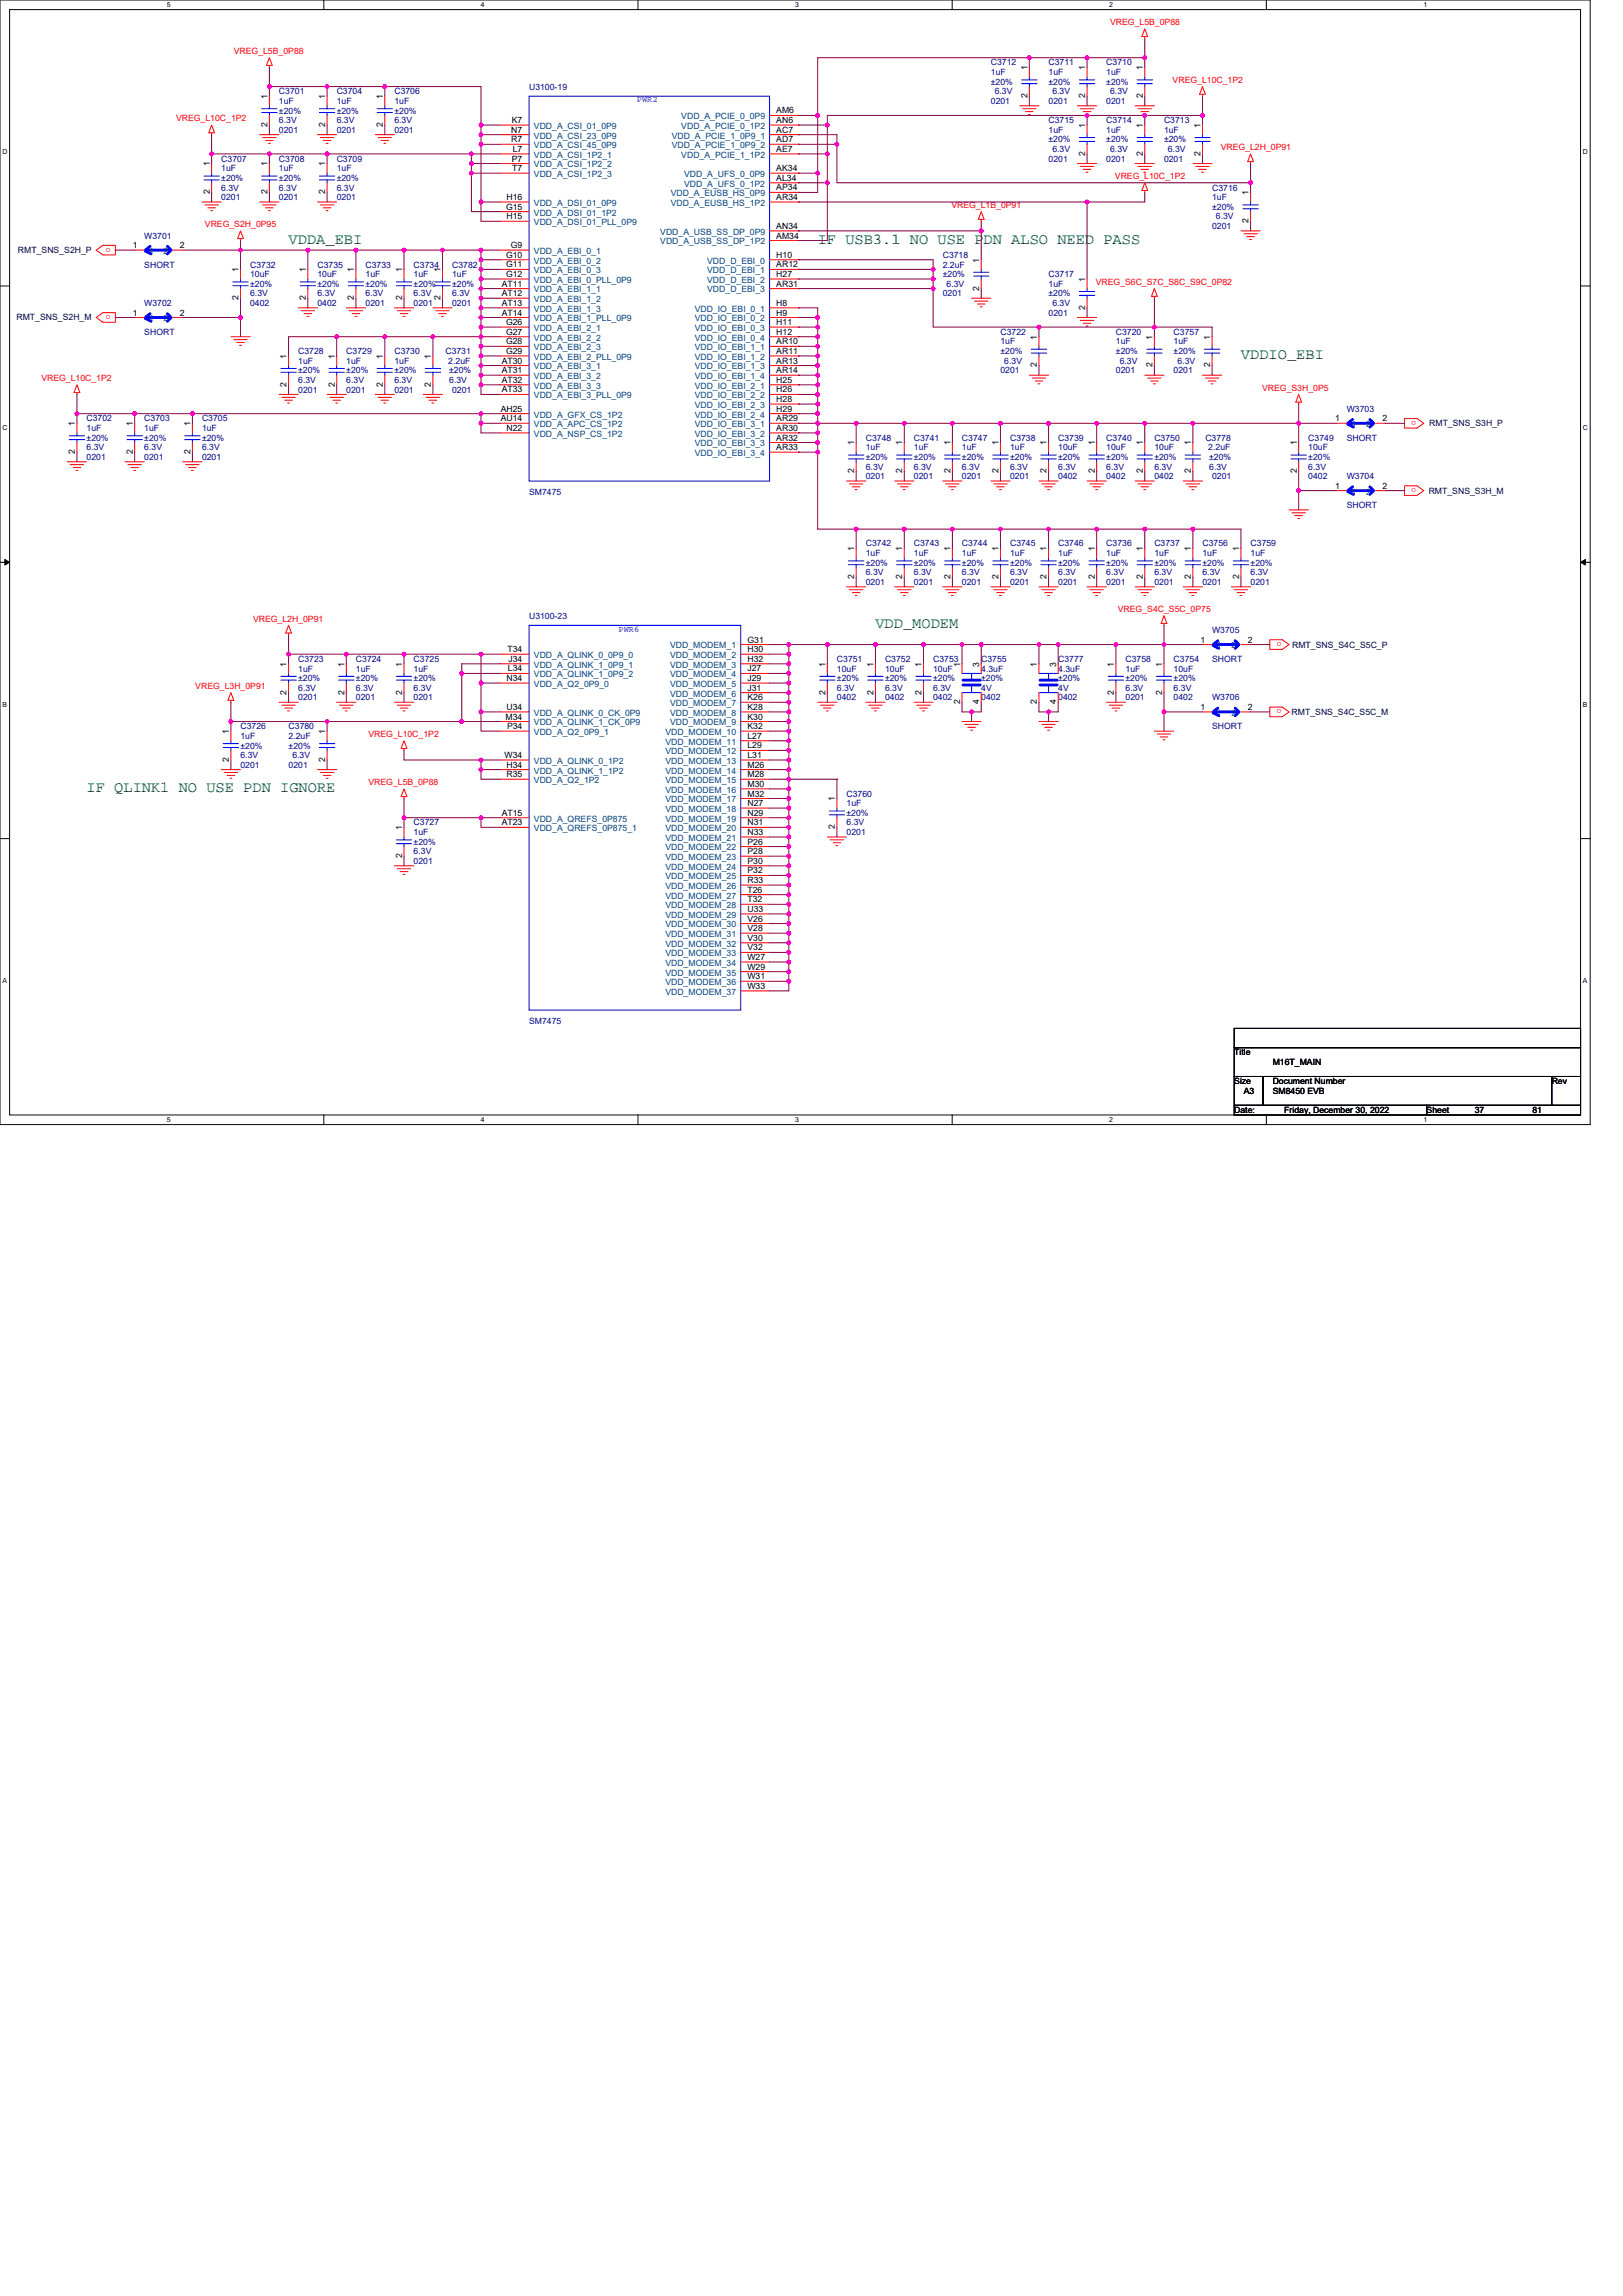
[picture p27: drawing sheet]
<svg xmlns="http://www.w3.org/2000/svg" width="210mm" height="297mm" viewBox="0 0 210 297" stroke-linecap="round" stroke-linejoin="round" font-family="sans-serif">
<defs><g id="words">
<g font-size="2" fill="#008000">
<text x="37.3" y="31.5">VDDA_EBI</text>
<text x="105.8" y="31.5">IF USB3.1 NO USE PDN ALSO NEED PASS</text>
<text x="160.6" y="46.5">VDDIO_EBI</text>
<text x="113.3" y="81.3">VDD_MODEM</text>
<text x="11.2" y="102.5">IF QLINK1 NO USE PDN IGNORE</text>
</g>
<g font-size="1.1" fill="#f00">
<text x="143.6" y="3.2">VREG_L5B_0P88</text>
<text x="30.2" y="7">VREG_L5B_0P88</text>
<text x="151.7" y="10.7">VREG_L10C_1P2</text>
<text x="22.8" y="15.7">VREG_L10C_1P2</text>
<text x="144.2" y="23.2">VREG_L10C_1P2</text>
<text x="157.9" y="19.4">VREG_L2H_0P91</text>
<text x="26.5" y="29.4">VREG_S2H_0P95</text>
<text x="123.1" y="26.9">VREG_L1B_0P91</text>
<text x="14.3" y="32" transform="rotate(-180 14.3 32)">o</text>
<text x="14.3" y="40.8" transform="rotate(-180 14.3 40.8)">o</text>
<text x="141.8" y="36.8">VREG_S6C_S7C_S8C_S9C_0P82</text>
<text x="5.4" y="49.3">VREG_L10C_1P2</text>
<text x="163.3" y="50.5">VREG_S3H_0P5</text>
<text x="183.2" y="54.5" transform="rotate(-180 183.2 54.5)">o</text>
<text x="183.2" y="63.2" transform="rotate(-180 183.2 63.2)">o</text>
<text x="32.7" y="80.4">VREG_L2H_0P91</text>
<text x="144.6" y="79.2">VREG_S4C_S5C_0P75</text>
<text x="165.8" y="83.1" transform="rotate(-180 165.8 83.1)">o</text>
<text x="25.3" y="89.1">VREG_L3H_0P91</text>
<text x="47.7" y="95.3">VREG_L10C_1P2</text>
<text x="165.8" y="91.8" transform="rotate(-180 165.8 91.8)">o</text>
<text x="47.7" y="101.6">VREG_L5B_0P88</text>
</g>
<g font-size="1.1" fill="#000080">
<text x="68.5" y="11.6">U3100-19</text>
<text x="128.2" y="8.5">C3712</text>
<text x="128.2" y="9.7">1uF</text>
<text x="128.2" y="11">±20%</text>
<text x="135.7" y="8.5">C3711</text>
<text x="135.7" y="9.7">1uF</text>
<text x="135.7" y="11">±20%</text>
<text x="143.1" y="8.5">C3710</text>
<text x="143.1" y="9.7">1uF</text>
<text x="143.1" y="11">±20%</text>
<text x="36.1" y="12.2">C3701</text>
<text x="36.1" y="13.4">1uF</text>
<text x="36.1" y="17.2">0201</text>
<text x="36.1" y="15.9">6.3V</text>
<text x="36.1" y="14.7">±20%</text>
<text x="43.6" y="12.2">C3704</text>
<text x="43.6" y="13.4">1uF</text>
<text x="43.6" y="17.2">0201</text>
<text x="43.6" y="15.9">6.3V</text>
<text x="43.6" y="14.7">±20%</text>
<text x="51" y="12.2">C3706</text>
<text x="51" y="13.4">1uF</text>
<text x="51" y="17.2">0201</text>
<text x="51" y="15.9">6.3V</text>
<text x="51" y="14.7">±20%</text>
<text x="128.2" y="13.5">0201</text>
<text x="128.7" y="12.2">6.3V</text>
<text x="135.7" y="15.9">C3715</text>
<text x="135.7" y="17.2">1uF</text>
<text x="135.7" y="13.5">0201</text>
<text x="136.2" y="12.2">6.3V</text>
<text x="143.1" y="13.5">0201</text>
<text x="143.1" y="15.9">C3714</text>
<text x="143.1" y="17.2">1uF</text>
<text x="143.6" y="12.2">6.3V</text>
<text x="150.6" y="15.9">C3713</text>
<text x="150.6" y="17.2">1uF</text>
<text x="28.6" y="20.9">C3707</text>
<text x="28.6" y="22.2">1uF</text>
<text x="28.6" y="23.4">±20%</text>
<text x="36.1" y="20.9">C3708</text>
<text x="36.1" y="22.2">1uF</text>
<text x="36.1" y="23.4">±20%</text>
<text x="43.6" y="20.9">C3709</text>
<text x="43.6" y="22.2">1uF</text>
<text x="43.6" y="23.4">±20%</text>
<text x="135.7" y="20.9">0201</text>
<text x="135.7" y="18.4">±20%</text>
<text x="136.2" y="19.7">6.3V</text>
<text x="143.1" y="20.9">0201</text>
<text x="143.1" y="18.4">±20%</text>
<text x="143.6" y="19.7">6.3V</text>
<text x="150.6" y="20.9">0201</text>
<text x="150.6" y="18.4">±20%</text>
<text x="151.1" y="19.7">6.3V</text>
<text x="28.6" y="25.9">0201</text>
<text x="28.6" y="24.7">6.3V</text>
<text x="36.1" y="25.9">0201</text>
<text x="36.1" y="24.7">6.3V</text>
<text x="43.6" y="25.9">0201</text>
<text x="43.6" y="24.7">6.3V</text>
<text x="156.8" y="24.7">C3716</text>
<text x="156.8" y="25.9">1uF</text>
<text x="156.8" y="29.6">0201</text>
<text x="156.8" y="27.1">±20%</text>
<text x="157.3" y="28.4">6.3V</text>
<text x="18.7" y="30.9">W3701</text>
<text x="18.7" y="34.6">SHORT</text>
<text x="32.4" y="34.6">C3732</text>
<text x="32.4" y="35.9">10uF</text>
<text x="41.1" y="34.6">C3735</text>
<text x="41.1" y="35.9">10uF</text>
<text x="47.3" y="34.6">C3733</text>
<text x="47.3" y="35.9">1uF</text>
<text x="53.5" y="34.6">C3734</text>
<text x="53.5" y="35.9">1uF</text>
<text x="58.5" y="34.6">C3782</text>
<text x="58.5" y="35.9">1uF</text>
<text x="122" y="33.4">C3718</text>
<text x="122" y="34.6">2.2uF</text>
<text x="122" y="35.9">±20%</text>
<text x="135.7" y="35.9">C3717</text>
<text x="18.7" y="39.6">W3702</text>
<text x="32.4" y="39.6">0402</text>
<text x="32.4" y="38.3">6.3V</text>
<text x="32.4" y="37.1">±20%</text>
<text x="41.1" y="39.6">0402</text>
<text x="41.1" y="38.3">6.3V</text>
<text x="41.1" y="37.1">±20%</text>
<text x="47.3" y="39.6">0201</text>
<text x="47.3" y="38.3">6.3V</text>
<text x="47.3" y="37.1">±20%</text>
<text x="53.5" y="39.6">0201</text>
<text x="53.5" y="38.3">6.3V</text>
<text x="53.5" y="37.1">±20%</text>
<text x="58.5" y="39.6">0201</text>
<text x="58.5" y="38.3">6.3V</text>
<text x="58.5" y="37.1">±20%</text>
<text x="122" y="38.3">0201</text>
<text x="122.5" y="37.1">6.3V</text>
<text x="135.7" y="37.1">1uF</text>
<text x="135.7" y="40.8">0201</text>
<text x="135.7" y="38.3">±20%</text>
<text x="136.2" y="39.6">6.3V</text>
<text x="18.7" y="43.3">SHORT</text>
<text x="38.6" y="45.8">C3728</text>
<text x="38.6" y="47.1">1uF</text>
<text x="44.8" y="45.8">C3729</text>
<text x="44.8" y="47.1">1uF</text>
<text x="51" y="45.8">C3730</text>
<text x="51" y="47.1">1uF</text>
<text x="57.6" y="45.8">C3731</text>
<text x="58" y="47.1">2.2uF</text>
<text x="129.4" y="43.3">C3722</text>
<text x="129.4" y="44.6">1uF</text>
<text x="129.4" y="45.8">±20%</text>
<text x="129.9" y="47.1">6.3V</text>
<text x="144.4" y="43.3">C3720</text>
<text x="144.4" y="44.6">1uF</text>
<text x="144.4" y="45.8">±20%</text>
<text x="144.9" y="47.1">6.3V</text>
<text x="151.8" y="43.3">C3757</text>
<text x="151.8" y="44.6">1uF</text>
<text x="151.8" y="45.8">±20%</text>
<text x="152.3" y="47.1">6.3V</text>
<text x="38.6" y="50.8">0201</text>
<text x="38.6" y="49.5">6.3V</text>
<text x="38.6" y="48.3">±20%</text>
<text x="44.8" y="50.8">0201</text>
<text x="44.8" y="49.5">6.3V</text>
<text x="44.8" y="48.3">±20%</text>
<text x="51" y="50.8">0201</text>
<text x="51" y="49.5">6.3V</text>
<text x="51" y="48.3">±20%</text>
<text x="58.1" y="49.5">6.3V</text>
<text x="58.1" y="48.3">±20%</text>
<text x="58.5" y="50.8">0201</text>
<text x="129.4" y="48.3">0201</text>
<text x="144.4" y="48.3">0201</text>
<text x="151.8" y="48.3">0201</text>
<text x="174.2" y="53.3">W3703</text>
<text x="11.2" y="54.5">C3702</text>
<text x="11.2" y="55.8">1uF</text>
<text x="11.2" y="59.5">0201</text>
<text x="11.2" y="58.3">6.3V</text>
<text x="11.2" y="57">±20%</text>
<text x="18.7" y="54.5">C3703</text>
<text x="18.7" y="55.8">1uF</text>
<text x="18.7" y="59.5">0201</text>
<text x="18.7" y="58.3">6.3V</text>
<text x="18.7" y="57">±20%</text>
<text x="26.1" y="54.5">C3705</text>
<text x="26.1" y="55.8">1uF</text>
<text x="26.1" y="59.5">0201</text>
<text x="26.1" y="58.3">6.3V</text>
<text x="26.1" y="57">±20%</text>
<text x="112" y="57">C3748</text>
<text x="112" y="58.3">1uF</text>
<text x="112" y="59.5">±20%</text>
<text x="118.2" y="57">C3741</text>
<text x="118.2" y="58.3">1uF</text>
<text x="118.2" y="59.5">±20%</text>
<text x="124.5" y="57">C3747</text>
<text x="124.5" y="58.3">1uF</text>
<text x="124.5" y="59.5">±20%</text>
<text x="130.7" y="57">C3738</text>
<text x="130.7" y="58.3">1uF</text>
<text x="130.7" y="59.5">±20%</text>
<text x="136.9" y="57">C3739</text>
<text x="136.9" y="58.3">10uF</text>
<text x="136.9" y="59.5">±20%</text>
<text x="143.1" y="57">C3740</text>
<text x="143.1" y="58.3">10uF</text>
<text x="143.1" y="59.5">±20%</text>
<text x="149.4" y="57">C3750</text>
<text x="149.4" y="58.3">10uF</text>
<text x="149.4" y="59.5">±20%</text>
<text x="156" y="57">C3778</text>
<text x="156.3" y="58.3">2.2uF</text>
<text x="156.4" y="59.5">±20%</text>
<text x="169.3" y="57">C3749</text>
<text x="169.3" y="58.3">10uF</text>
<text x="169.3" y="59.5">±20%</text>
<text x="174.2" y="57">SHORT</text>
<text x="68.5" y="64">SM7475</text>
<text x="112" y="62">0201</text>
<text x="112" y="60.7">6.3V</text>
<text x="118.2" y="62">0201</text>
<text x="118.2" y="60.7">6.3V</text>
<text x="124.5" y="62">0201</text>
<text x="124.5" y="60.7">6.3V</text>
<text x="130.7" y="62">0201</text>
<text x="130.7" y="60.7">6.3V</text>
<text x="136.9" y="62">0402</text>
<text x="136.9" y="60.7">6.3V</text>
<text x="143.1" y="62">0402</text>
<text x="143.1" y="60.7">6.3V</text>
<text x="149.4" y="62">0402</text>
<text x="149.4" y="60.7">6.3V</text>
<text x="156.4" y="60.7">6.3V</text>
<text x="156.8" y="62">0201</text>
<text x="169.3" y="62">0402</text>
<text x="169.3" y="60.7">6.3V</text>
<text x="174.2" y="62">W3704</text>
<text x="174.2" y="65.7">SHORT</text>
<text x="112" y="70.7">C3742</text>
<text x="112" y="71.9">1uF</text>
<text x="118.2" y="70.7">C3743</text>
<text x="118.2" y="71.9">1uF</text>
<text x="124.5" y="70.7">C3744</text>
<text x="124.5" y="71.9">1uF</text>
<text x="130.7" y="70.7">C3745</text>
<text x="130.7" y="71.9">1uF</text>
<text x="136.9" y="70.7">C3746</text>
<text x="136.9" y="71.9">1uF</text>
<text x="143.1" y="70.7">C3736</text>
<text x="143.1" y="71.9">1uF</text>
<text x="149.4" y="70.7">C3737</text>
<text x="149.4" y="71.9">1uF</text>
<text x="155.6" y="70.7">C3756</text>
<text x="155.6" y="71.9">1uF</text>
<text x="161.8" y="70.7">C3759</text>
<text x="161.8" y="71.9">1uF</text>
<text x="112" y="75.7">0201</text>
<text x="112" y="74.4">6.3V</text>
<text x="112" y="73.2">±20%</text>
<text x="118.2" y="75.7">0201</text>
<text x="118.2" y="74.4">6.3V</text>
<text x="118.2" y="73.2">±20%</text>
<text x="124.5" y="75.7">0201</text>
<text x="124.5" y="74.4">6.3V</text>
<text x="124.5" y="73.2">±20%</text>
<text x="130.7" y="75.7">0201</text>
<text x="130.7" y="74.4">6.3V</text>
<text x="130.7" y="73.2">±20%</text>
<text x="136.9" y="75.7">0201</text>
<text x="136.9" y="74.4">6.3V</text>
<text x="136.9" y="73.2">±20%</text>
<text x="143.1" y="75.7">0201</text>
<text x="143.1" y="74.4">6.3V</text>
<text x="143.1" y="73.2">±20%</text>
<text x="149.4" y="75.7">0201</text>
<text x="149.4" y="74.4">6.3V</text>
<text x="149.4" y="73.2">±20%</text>
<text x="155.6" y="75.7">0201</text>
<text x="155.6" y="74.4">6.3V</text>
<text x="155.6" y="73.2">±20%</text>
<text x="161.8" y="75.7">0201</text>
<text x="161.8" y="74.4">6.3V</text>
<text x="161.8" y="73.2">±20%</text>
<text x="68.5" y="80">U3100-23</text>
<text x="156.8" y="81.9">W3705</text>
<text x="38.6" y="85.6">C3723</text>
<text x="38.6" y="86.9">1uF</text>
<text x="38.6" y="89.4">6.3V</text>
<text x="38.6" y="88.1">±20%</text>
<text x="46.1" y="85.6">C3724</text>
<text x="46.1" y="86.9">1uF</text>
<text x="46.1" y="89.4">6.3V</text>
<text x="46.1" y="88.1">±20%</text>
<text x="53.5" y="85.6">C3725</text>
<text x="53.5" y="86.9">1uF</text>
<text x="53.5" y="89.4">6.3V</text>
<text x="53.5" y="88.1">±20%</text>
<text x="108.3" y="85.6">C3751</text>
<text x="108.3" y="86.9">10uF</text>
<text x="108.3" y="89.4">6.3V</text>
<text x="108.3" y="88.1">±20%</text>
<text x="114.5" y="85.6">C3752</text>
<text x="114.5" y="86.9">10uF</text>
<text x="114.5" y="89.4">6.3V</text>
<text x="114.5" y="88.1">±20%</text>
<text x="120.7" y="85.6">C3753</text>
<text x="120.7" y="86.9">10uF</text>
<text x="120.7" y="89.4">6.3V</text>
<text x="120.7" y="88.1">±20%</text>
<text x="126.9" y="85.6">C3755</text>
<text x="126.9" y="86.9">4.3uF</text>
<text x="126.9" y="89.4">4V</text>
<text x="126.9" y="88.1">±20%</text>
<text x="136.9" y="85.6">C3777</text>
<text x="136.9" y="86.9">4.3uF</text>
<text x="136.9" y="89.4">4V</text>
<text x="136.9" y="88.1">±20%</text>
<text x="145.6" y="85.6">C3758</text>
<text x="145.6" y="86.9">1uF</text>
<text x="145.6" y="89.4">6.3V</text>
<text x="145.6" y="88.1">±20%</text>
<text x="151.8" y="85.6">C3754</text>
<text x="151.8" y="86.9">10uF</text>
<text x="151.8" y="89.4">6.3V</text>
<text x="151.8" y="88.1">±20%</text>
<text x="156.8" y="85.6">SHORT</text>
<text x="31.1" y="94.3">C3726</text>
<text x="31.1" y="95.6">1uF</text>
<text x="37.3" y="94.3">C3780</text>
<text x="37.3" y="95.6">2.2uF</text>
<text x="38.6" y="90.6">0201</text>
<text x="46.1" y="90.6">0201</text>
<text x="53.5" y="90.6">0201</text>
<text x="108.3" y="90.6">0402</text>
<text x="114.5" y="90.6">0402</text>
<text x="120.7" y="90.6">0402</text>
<text x="126.9" y="90.6">0402</text>
<text x="136.9" y="90.6">0402</text>
<text x="145.6" y="90.6">0201</text>
<text x="151.8" y="90.6">0402</text>
<text x="156.8" y="90.6">W3706</text>
<text x="156.8" y="94.3">SHORT</text>
<text x="31.1" y="99.3">0201</text>
<text x="31.1" y="98.1">6.3V</text>
<text x="31.1" y="96.8">±20%</text>
<text x="37.3" y="99.3">0201</text>
<text x="37.3" y="96.8">±20%</text>
<text x="37.8" y="98.1">6.3V</text>
<text x="53.5" y="106.8">C3727</text>
<text x="109.5" y="103.1">C3760</text>
<text x="109.5" y="104.3">1uF</text>
<text x="109.5" y="106.8">6.3V</text>
<text x="109.5" y="105.5">±20%</text>
<text x="53.5" y="108">1uF</text>
<text x="53.5" y="111.8">0201</text>
<text x="53.5" y="110.5">6.3V</text>
<text x="53.5" y="109.3">±20%</text>
<text x="109.5" y="108">0201</text>
<text x="68.5" y="132.4">SM7475</text>
</g>
<g font-size="1.1">
<text x="132.9" y="9.1" transform="rotate(-90 132.9 9.1)">1</text>
<text x="140.4" y="9.1" transform="rotate(-90 140.4 9.1)">1</text>
<text x="147.9" y="9.1" transform="rotate(-90 147.9 9.1)">1</text>
<text x="34.6" y="16.4" transform="rotate(-90 34.6 16.4)">2</text>
<text x="34.6" y="12.8" transform="rotate(-90 34.6 12.8)">1</text>
<text x="42.1" y="16.4" transform="rotate(-90 42.1 16.4)">2</text>
<text x="42.1" y="12.8" transform="rotate(-90 42.1 12.8)">1</text>
<text x="49.5" y="16.4" transform="rotate(-90 49.5 16.4)">2</text>
<text x="49.5" y="12.8" transform="rotate(-90 49.5 12.8)">1</text>
<text x="66.2" y="17.2">N7</text>
<text x="66.2" y="15.9">K7</text>
<text x="100.4" y="14.7">AM6</text>
<text x="100.4" y="15.9">AN6</text>
<text x="100.4" y="17.2">AC7</text>
<text x="132.9" y="12.7" transform="rotate(-90 132.9 12.7)">2</text>
<text x="140.4" y="16.6" transform="rotate(-90 140.4 16.6)">1</text>
<text x="140.4" y="12.7" transform="rotate(-90 140.4 12.7)">2</text>
<text x="147.9" y="16.6" transform="rotate(-90 147.9 16.6)">1</text>
<text x="147.9" y="12.7" transform="rotate(-90 147.9 12.7)">2</text>
<text x="155.3" y="16.6" transform="rotate(-90 155.3 16.6)">1</text>
<text x="27.1" y="21.5" transform="rotate(-90 27.1 21.5)">1</text>
<text x="34.6" y="21.5" transform="rotate(-90 34.6 21.5)">1</text>
<text x="42.1" y="21.5" transform="rotate(-90 42.1 21.5)">1</text>
<text x="66.2" y="18.4">R7</text>
<text x="66.2" y="20.9">P7</text>
<text x="66.3" y="22.1">T7</text>
<text x="66.3" y="19.7">L7</text>
<text x="100.4" y="18.4">AD7</text>
<text x="100.4" y="19.7">AE7</text>
<text x="100.4" y="22.1">AK34</text>
<text x="100.4" y="23.4">AL34</text>
<text x="140.4" y="20.2" transform="rotate(-90 140.4 20.2)">2</text>
<text x="147.9" y="20.2" transform="rotate(-90 147.9 20.2)">2</text>
<text x="155.3" y="20.2" transform="rotate(-90 155.3 20.2)">2</text>
<text x="27.1" y="25.1" transform="rotate(-90 27.1 25.1)">2</text>
<text x="34.6" y="25.1" transform="rotate(-90 34.6 25.1)">2</text>
<text x="42.1" y="25.1" transform="rotate(-90 42.1 25.1)">2</text>
<text x="65.5" y="27.1">G15</text>
<text x="65.5" y="25.9">H16</text>
<text x="65.5" y="28.4">H15</text>
<text x="100.4" y="24.6">AP34</text>
<text x="100.4" y="25.9">AR34</text>
<text x="100.4" y="29.6">AN34</text>
<text x="161.5" y="28.9" transform="rotate(-90 161.5 28.9)">2</text>
<text x="161.5" y="25.3" transform="rotate(-90 161.5 25.3)">1</text>
<text x="17.2" y="32.1">1</text>
<text x="23.3" y="32.1">2</text>
<text x="30.9" y="35.2" transform="rotate(-90 30.9 35.2)">1</text>
<text x="39.6" y="35.2" transform="rotate(-90 39.6 35.2)">1</text>
<text x="45.8" y="35.2" transform="rotate(-90 45.8 35.2)">1</text>
<text x="52" y="35.2" transform="rotate(-90 52 35.2)">1</text>
<text x="57" y="35.2" transform="rotate(-90 57 35.2)">1</text>
<text x="65.5" y="33.4">G10</text>
<text x="65.5" y="34.6">G11</text>
<text x="65.5" y="35.8">G12</text>
<text x="66.1" y="32.1">G9</text>
<text x="100.4" y="33.4">H10</text>
<text x="100.4" y="34.6">AR12</text>
<text x="100.4" y="35.8">H27</text>
<text x="100.4" y="30.9">AM34</text>
<text x="126.7" y="34" transform="rotate(-90 126.7 34)">1</text>
<text x="17.2" y="40.8">1</text>
<text x="23.3" y="40.8">2</text>
<text x="30.9" y="38.8" transform="rotate(-90 30.9 38.8)">2</text>
<text x="39.6" y="38.8" transform="rotate(-90 39.6 38.8)">2</text>
<text x="45.8" y="38.8" transform="rotate(-90 45.8 38.8)">2</text>
<text x="52" y="38.8" transform="rotate(-90 52 38.8)">2</text>
<text x="57" y="38.8" transform="rotate(-90 57 38.8)">2</text>
<text x="64.9" y="37.1">AT11</text>
<text x="64.9" y="38.3">AT12</text>
<text x="64.9" y="39.6">AT13</text>
<text x="64.9" y="40.8">AT14</text>
<text x="100.4" y="37.1">AR31</text>
<text x="100.4" y="39.6">H8</text>
<text x="100.4" y="40.8">H9</text>
<text x="126.7" y="37.6" transform="rotate(-90 126.7 37.6)">2</text>
<text x="140.4" y="40.1" transform="rotate(-90 140.4 40.1)">2</text>
<text x="140.4" y="36.5" transform="rotate(-90 140.4 36.5)">1</text>
<text x="37.1" y="46.4" transform="rotate(-90 37.1 46.4)">1</text>
<text x="43.3" y="46.4" transform="rotate(-90 43.3 46.4)">1</text>
<text x="49.5" y="46.4" transform="rotate(-90 49.5 46.4)">1</text>
<text x="55.8" y="46.4" transform="rotate(-90 55.8 46.4)">1</text>
<text x="64.9" y="47">AT30</text>
<text x="65.5" y="42.1">G26</text>
<text x="65.5" y="43.3">G27</text>
<text x="65.5" y="44.6">G28</text>
<text x="65.5" y="45.8">G29</text>
<text x="100.4" y="42.1">H11</text>
<text x="100.4" y="43.3">H12</text>
<text x="100.4" y="44.6">AR10</text>
<text x="100.4" y="45.8">AR11</text>
<text x="100.4" y="47">AR13</text>
<text x="134.2" y="47.5" transform="rotate(-90 134.2 47.5)">2</text>
<text x="134.2" y="43.9" transform="rotate(-90 134.2 43.9)">1</text>
<text x="149.1" y="47.5" transform="rotate(-90 149.1 47.5)">2</text>
<text x="149.1" y="43.9" transform="rotate(-90 149.1 43.9)">1</text>
<text x="156.6" y="47.5" transform="rotate(-90 156.6 47.5)">2</text>
<text x="156.6" y="43.9" transform="rotate(-90 156.6 43.9)">1</text>
<text x="37.1" y="50" transform="rotate(-90 37.1 50)">2</text>
<text x="43.3" y="50" transform="rotate(-90 43.3 50)">2</text>
<text x="49.5" y="50" transform="rotate(-90 49.5 50)">2</text>
<text x="55.8" y="50" transform="rotate(-90 55.8 50)">2</text>
<text x="64.8" y="53.3">AH25</text>
<text x="64.9" y="48.3">AT31</text>
<text x="64.9" y="49.5">AT32</text>
<text x="64.9" y="50.8">AT33</text>
<text x="100.4" y="48.3">AR14</text>
<text x="100.4" y="49.5">H25</text>
<text x="100.4" y="50.8">H26</text>
<text x="100.4" y="52">H28</text>
<text x="100.4" y="53.3">H29</text>
<text x="9.7" y="58.7" transform="rotate(-90 9.7 58.7)">2</text>
<text x="9.7" y="55.1" transform="rotate(-90 9.7 55.1)">1</text>
<text x="17.2" y="58.7" transform="rotate(-90 17.2 58.7)">2</text>
<text x="17.2" y="55.1" transform="rotate(-90 17.2 55.1)">1</text>
<text x="24.6" y="58.7" transform="rotate(-90 24.6 58.7)">2</text>
<text x="24.6" y="55.1" transform="rotate(-90 24.6 55.1)">1</text>
<text x="64.8" y="54.5">AU14</text>
<text x="65.5" y="55.8">N22</text>
<text x="100.4" y="54.5">AR29</text>
<text x="100.4" y="55.8">AR30</text>
<text x="100.4" y="57">AR32</text>
<text x="100.4" y="58.2">AR33</text>
<text x="110.5" y="57.6" transform="rotate(-90 110.5 57.6)">1</text>
<text x="116.7" y="57.6" transform="rotate(-90 116.7 57.6)">1</text>
<text x="123" y="57.6" transform="rotate(-90 123 57.6)">1</text>
<text x="129.2" y="57.6" transform="rotate(-90 129.2 57.6)">1</text>
<text x="135.4" y="57.6" transform="rotate(-90 135.4 57.6)">1</text>
<text x="141.6" y="57.6" transform="rotate(-90 141.6 57.6)">1</text>
<text x="147.9" y="57.6" transform="rotate(-90 147.9 57.6)">1</text>
<text x="154.1" y="57.6" transform="rotate(-90 154.1 57.6)">1</text>
<text x="167.8" y="57.6" transform="rotate(-90 167.8 57.6)">1</text>
<text x="172.8" y="54.5">1</text>
<text x="178.8" y="54.5">2</text>
<text x="110.5" y="61.2" transform="rotate(-90 110.5 61.2)">2</text>
<text x="116.7" y="61.2" transform="rotate(-90 116.7 61.2)">2</text>
<text x="123" y="61.2" transform="rotate(-90 123 61.2)">2</text>
<text x="129.2" y="61.2" transform="rotate(-90 129.2 61.2)">2</text>
<text x="135.4" y="61.2" transform="rotate(-90 135.4 61.2)">2</text>
<text x="141.6" y="61.2" transform="rotate(-90 141.6 61.2)">2</text>
<text x="147.9" y="61.2" transform="rotate(-90 147.9 61.2)">2</text>
<text x="154.1" y="61.2" transform="rotate(-90 154.1 61.2)">2</text>
<text x="167.8" y="61.2" transform="rotate(-90 167.8 61.2)">2</text>
<text x="172.8" y="63.2">1</text>
<text x="178.8" y="63.2">2</text>
<text x="110.5" y="71.3" transform="rotate(-90 110.5 71.3)">1</text>
<text x="116.7" y="71.3" transform="rotate(-90 116.7 71.3)">1</text>
<text x="123" y="71.3" transform="rotate(-90 123 71.3)">1</text>
<text x="129.2" y="71.3" transform="rotate(-90 129.2 71.3)">1</text>
<text x="135.4" y="71.3" transform="rotate(-90 135.4 71.3)">1</text>
<text x="141.6" y="71.3" transform="rotate(-90 141.6 71.3)">1</text>
<text x="147.9" y="71.3" transform="rotate(-90 147.9 71.3)">1</text>
<text x="154.1" y="71.3" transform="rotate(-90 154.1 71.3)">1</text>
<text x="160.3" y="71.3" transform="rotate(-90 160.3 71.3)">1</text>
<text x="110.5" y="74.9" transform="rotate(-90 110.5 74.9)">2</text>
<text x="116.7" y="74.9" transform="rotate(-90 116.7 74.9)">2</text>
<text x="123" y="74.9" transform="rotate(-90 123 74.9)">2</text>
<text x="129.2" y="74.9" transform="rotate(-90 129.2 74.9)">2</text>
<text x="135.4" y="74.9" transform="rotate(-90 135.4 74.9)">2</text>
<text x="141.6" y="74.9" transform="rotate(-90 141.6 74.9)">2</text>
<text x="147.9" y="74.9" transform="rotate(-90 147.9 74.9)">2</text>
<text x="154.1" y="74.9" transform="rotate(-90 154.1 74.9)">2</text>
<text x="160.3" y="74.9" transform="rotate(-90 160.3 74.9)">2</text>
<text x="96.7" y="83.1">G31</text>
<text x="155.3" y="83.1">1</text>
<text x="161.4" y="83.1">2</text>
<text x="37.1" y="89.9" transform="rotate(-90 37.1 89.9)">2</text>
<text x="37.1" y="86.3" transform="rotate(-90 37.1 86.3)">1</text>
<text x="44.6" y="89.9" transform="rotate(-90 44.6 89.9)">2</text>
<text x="44.6" y="86.3" transform="rotate(-90 44.6 86.3)">1</text>
<text x="52" y="89.9" transform="rotate(-90 52 89.9)">2</text>
<text x="52" y="86.3" transform="rotate(-90 52 86.3)">1</text>
<text x="65.5" y="88.1">N34</text>
<text x="65.7" y="84.4">T34</text>
<text x="65.7" y="86.9">L34</text>
<text x="65.8" y="85.6">J34</text>
<text x="96.7" y="84.4">H30</text>
<text x="96.7" y="85.6">H32</text>
<text x="96.7" y="86.9">J27</text>
<text x="96.7" y="88.1">J29</text>
<text x="96.7" y="89.4">J31</text>
<text x="106.8" y="89.9" transform="rotate(-90 106.8 89.9)">2</text>
<text x="106.8" y="86.3" transform="rotate(-90 106.8 86.3)">1</text>
<text x="113" y="89.9" transform="rotate(-90 113 89.9)">2</text>
<text x="113" y="86.3" transform="rotate(-90 113 86.3)">1</text>
<text x="119.2" y="89.9" transform="rotate(-90 119.2 89.9)">2</text>
<text x="119.2" y="86.3" transform="rotate(-90 119.2 86.3)">1</text>
<text x="124.2" y="86.3" transform="rotate(-90 124.2 86.3)">1</text>
<text x="126.7" y="86.3" transform="rotate(-90 126.7 86.3)">3</text>
<text x="134.2" y="86.3" transform="rotate(-90 134.2 86.3)">1</text>
<text x="136.7" y="86.3" transform="rotate(-90 136.7 86.3)">3</text>
<text x="144.1" y="89.9" transform="rotate(-90 144.1 89.9)">2</text>
<text x="144.1" y="86.3" transform="rotate(-90 144.1 86.3)">1</text>
<text x="150.3" y="89.9" transform="rotate(-90 150.3 89.9)">2</text>
<text x="150.3" y="86.3" transform="rotate(-90 150.3 86.3)">1</text>
<text x="29.6" y="95" transform="rotate(-90 29.6 95)">1</text>
<text x="42.1" y="95" transform="rotate(-90 42.1 95)">1</text>
<text x="65.4" y="93.1">M34</text>
<text x="65.5" y="91.8">U34</text>
<text x="65.6" y="94.3">P34</text>
<text x="96.7" y="94.3">K32</text>
<text x="96.7" y="95.6">L27</text>
<text x="96.7" y="90.6">K26</text>
<text x="96.7" y="91.8">K28</text>
<text x="96.7" y="93.1">K30</text>
<text x="124.2" y="91.1" transform="rotate(-90 124.2 91.1)">2</text>
<text x="126.7" y="91.1" transform="rotate(-90 126.7 91.1)">4</text>
<text x="134.2" y="91.1" transform="rotate(-90 134.2 91.1)">2</text>
<text x="136.7" y="91.1" transform="rotate(-90 136.7 91.1)">4</text>
<text x="155.3" y="91.8">1</text>
<text x="161.4" y="91.8">2</text>
<text x="29.6" y="98.6" transform="rotate(-90 29.6 98.6)">2</text>
<text x="42.1" y="98.6" transform="rotate(-90 42.1 98.6)">2</text>
<text x="65.3" y="98.1">W34</text>
<text x="65.5" y="100.6">R35</text>
<text x="65.5" y="99.3">H34</text>
<text x="96.7" y="96.8">L29</text>
<text x="96.7" y="98.1">L31</text>
<text x="96.7" y="99.3">M26</text>
<text x="96.7" y="100.6">M28</text>
<text x="96.7" y="101.8">M30</text>
<text x="52" y="107.4" transform="rotate(-90 52 107.4)">1</text>
<text x="64.9" y="105.5">AT15</text>
<text x="64.9" y="106.8">AT23</text>
<text x="96.7" y="103">M32</text>
<text x="96.7" y="104.3">N27</text>
<text x="96.7" y="105.5">N29</text>
<text x="96.7" y="106.8">N31</text>
<text x="108" y="107.3" transform="rotate(-90 108 107.3)">2</text>
<text x="108" y="103.7" transform="rotate(-90 108 103.7)">1</text>
<text x="52" y="111" transform="rotate(-90 52 111)">2</text>
<text x="96.7" y="108">N33</text>
<text x="96.7" y="109.3">P26</text>
<text x="96.7" y="110.5">P28</text>
<text x="96.7" y="111.8">P30</text>
<text x="96.7" y="113">P32</text>
<text x="96.7" y="114.2">R33</text>
<text x="96.7" y="115.5">T26</text>
<text x="96.7" y="116.7">T32</text>
<text x="96.7" y="118">U33</text>
<text x="96.7" y="119.2">V26</text>
<text x="96.7" y="120.5">V28</text>
<text x="96.7" y="121.7">V30</text>
<text x="96.7" y="123">V32</text>
<text x="96.7" y="124.2">W27</text>
<text x="96.7" y="125.5">W29</text>
<text x="96.7" y="126.7">W31</text>
<text x="96.7" y="127.9">W33</text>
<text x="159.7" y="136.5">Title</text>
<text x="164.7" y="137.8">M16T_MAIN</text>
<text x="159.7" y="140.3">Size</text>
<text x="160.9" y="141.5">A3</text>
<text x="164.7" y="140.3">Document Number</text>
<text x="164.7" y="141.5">SM8450 EVB</text>
<text x="200.8" y="140.3">Rev</text>
<text x="159.7" y="144">Date:</text>
<text x="166.2" y="144">Friday, December 30, 2022</text>
<text x="184.6" y="144">Sheet</text>
<text x="190.8" y="144">37</text>
<text x="198.3" y="144">81</text>
</g>
<g font-size="1.1" fill="#004080">
<text x="69.1" y="16.7">VDD_A_CSI_01_0P9</text>
<text x="69.1" y="17.9">VDD_A_CSI_23_0P9</text>
<text x="86.9" y="17.9">VDD_A_PCIE_1_0P9_1</text>
<text x="88.1" y="15.4">VDD_A_PCIE_0_0P9</text>
<text x="88.1" y="16.7">VDD_A_PCIE_0_1P2</text>
<text x="69.1" y="20.4">VDD_A_CSI_1P2_1</text>
<text x="69.1" y="21.7">VDD_A_CSI_1P2_2</text>
<text x="69.1" y="22.9">VDD_A_CSI_1P2_3</text>
<text x="69.1" y="19.2">VDD_A_CSI_45_0P9</text>
<text x="86.9" y="19.2">VDD_A_PCIE_1_0P9_2</text>
<text x="88.1" y="20.4">VDD_A_PCIE_1_1P2</text>
<text x="88.5" y="22.9">VDD_A_UFS_0_0P9</text>
<text x="69.1" y="26.6">VDD_A_DSI_01_0P9</text>
<text x="69.1" y="27.9">VDD_A_DSI_01_1P2</text>
<text x="69.1" y="29.1">VDD_A_DSI_01_PLL_0P9</text>
<text x="86.8" y="25.4">VDD_A_EUSB_HS_0P9</text>
<text x="86.8" y="26.6">VDD_A_EUSB_HS_1P2</text>
<text x="88.5" y="24.1">VDD_A_UFS_0_1P2</text>
<text x="19.3" y="32.9">1</text>
<text x="21.2" y="32.9">2</text>
<text x="69.1" y="32.9">VDD_A_EBI_0_1</text>
<text x="69.1" y="34.1">VDD_A_EBI_0_2</text>
<text x="69.1" y="35.4">VDD_A_EBI_0_3</text>
<text x="85.4" y="30.4">VDD_A_USB_SS_DP_0P9</text>
<text x="85.4" y="31.6">VDD_A_USB_SS_DP_1P2</text>
<text x="91.5" y="34.1">VDD_D_EBI_0</text>
<text x="91.5" y="35.4">VDD_D_EBI_1</text>
<text x="19.3" y="41.6">1</text>
<text x="21.2" y="41.6">2</text>
<text x="69.1" y="36.6">VDD_A_EBI_0_PLL_0P9</text>
<text x="69.1" y="37.8">VDD_A_EBI_1_1</text>
<text x="69.1" y="39.1">VDD_A_EBI_1_2</text>
<text x="69.1" y="40.3">VDD_A_EBI_1_3</text>
<text x="69.1" y="41.6">VDD_A_EBI_1_PLL_0P9</text>
<text x="89.9" y="40.3">VDD_IO_EBI_0_1</text>
<text x="89.9" y="41.6">VDD_IO_EBI_0_2</text>
<text x="91.5" y="36.6">VDD_D_EBI_2</text>
<text x="91.5" y="37.8">VDD_D_EBI_3</text>
<text x="69.1" y="42.8">VDD_A_EBI_2_1</text>
<text x="69.1" y="44.1">VDD_A_EBI_2_2</text>
<text x="69.1" y="45.3">VDD_A_EBI_2_3</text>
<text x="69.1" y="46.6">VDD_A_EBI_2_PLL_0P9</text>
<text x="69.1" y="47.8">VDD_A_EBI_3_1</text>
<text x="89.9" y="42.8">VDD_IO_EBI_0_3</text>
<text x="89.9" y="44.1">VDD_IO_EBI_0_4</text>
<text x="89.9" y="45.3">VDD_IO_EBI_1_1</text>
<text x="89.9" y="46.6">VDD_IO_EBI_1_2</text>
<text x="89.9" y="47.8">VDD_IO_EBI_1_3</text>
<text x="69.1" y="49">VDD_A_EBI_3_2</text>
<text x="69.1" y="50.3">VDD_A_EBI_3_3</text>
<text x="69.1" y="51.5">VDD_A_EBI_3_PLL_0P9</text>
<text x="89.9" y="49">VDD_IO_EBI_1_4</text>
<text x="89.9" y="50.3">VDD_IO_EBI_2_1</text>
<text x="89.9" y="51.5">VDD_IO_EBI_2_2</text>
<text x="89.9" y="52.8">VDD_IO_EBI_2_3</text>
<text x="69.1" y="55.3">VDD_A_APC_CS_1P2</text>
<text x="69.1" y="54">VDD_A_GFX_CS_1P2</text>
<text x="69.1" y="56.5">VDD_A_NSP_CS_1P2</text>
<text x="89.9" y="54">VDD_IO_EBI_2_4</text>
<text x="89.9" y="55.3">VDD_IO_EBI_3_1</text>
<text x="89.9" y="56.5">VDD_IO_EBI_3_2</text>
<text x="89.9" y="57.8">VDD_IO_EBI_3_3</text>
<text x="89.9" y="59">VDD_IO_EBI_3_4</text>
<text x="174.9" y="55.3">1</text>
<text x="176.7" y="55.3">2</text>
<text x="174.9" y="64">1</text>
<text x="176.7" y="64">2</text>
<text x="86.7" y="83.9">VDD_MODEM_1</text>
<text x="157.4" y="83.9">1</text>
<text x="159.3" y="83.9">2</text>
<text x="69.1" y="88.9">VDD_A_Q2_0P9_0</text>
<text x="69.1" y="85.1">VDD_A_QLINK_0_0P9_0</text>
<text x="69.1" y="86.4">VDD_A_QLINK_1_0P9_1</text>
<text x="69.1" y="87.6">VDD_A_QLINK_1_0P9_2</text>
<text x="86.7" y="85.1">VDD_MODEM_2</text>
<text x="86.7" y="86.4">VDD_MODEM_3</text>
<text x="86.7" y="87.6">VDD_MODEM_4</text>
<text x="86.7" y="88.9">VDD_MODEM_5</text>
<text x="69.1" y="95.1">VDD_A_Q2_0P9_1</text>
<text x="69.1" y="92.6">VDD_A_QLINK_0_CK_0P9</text>
<text x="69.1" y="93.8">VDD_A_QLINK_1_CK_0P9</text>
<text x="86.1" y="95.1">VDD_MODEM_10</text>
<text x="86.7" y="90.1">VDD_MODEM_6</text>
<text x="86.7" y="91.4">VDD_MODEM_7</text>
<text x="86.7" y="92.6">VDD_MODEM_8</text>
<text x="86.7" y="93.8">VDD_MODEM_9</text>
<text x="157.4" y="92.6">1</text>
<text x="159.3" y="92.6">2</text>
<text x="69.1" y="101.3">VDD_A_Q2_1P2</text>
<text x="69.1" y="98.8">VDD_A_QLINK_0_1P2</text>
<text x="69.1" y="100.1">VDD_A_QLINK_1_1P2</text>
<text x="86.1" y="96.3">VDD_MODEM_11</text>
<text x="86.1" y="97.6">VDD_MODEM_12</text>
<text x="86.1" y="98.8">VDD_MODEM_13</text>
<text x="86.1" y="100.1">VDD_MODEM_14</text>
<text x="86.1" y="101.3">VDD_MODEM_15</text>
<text x="69.1" y="106.3">VDD_A_QREFS_0P875</text>
<text x="69.1" y="107.5">VDD_A_QREFS_0P875_1</text>
<text x="86.1" y="102.6">VDD_MODEM_16</text>
<text x="86.1" y="103.8">VDD_MODEM_17</text>
<text x="86.1" y="105">VDD_MODEM_18</text>
<text x="86.1" y="106.3">VDD_MODEM_19</text>
<text x="86.1" y="107.5">VDD_MODEM_20</text>
<text x="86.1" y="108.8">VDD_MODEM_21</text>
<text x="86.1" y="110">VDD_MODEM_22</text>
<text x="86.1" y="111.3">VDD_MODEM_23</text>
<text x="86.1" y="112.5">VDD_MODEM_24</text>
<text x="86.1" y="113.8">VDD_MODEM_25</text>
<text x="86.1" y="115">VDD_MODEM_26</text>
<text x="86.1" y="116.2">VDD_MODEM_27</text>
<text x="86.1" y="117.5">VDD_MODEM_28</text>
<text x="86.1" y="118.7">VDD_MODEM_29</text>
<text x="86.1" y="120">VDD_MODEM_30</text>
<text x="86.1" y="121.2">VDD_MODEM_31</text>
<text x="86.1" y="122.5">VDD_MODEM_32</text>
<text x="86.1" y="123.7">VDD_MODEM_33</text>
<text x="86.1" y="125">VDD_MODEM_34</text>
<text x="86.1" y="126.2">VDD_MODEM_35</text>
<text x="86.1" y="127.5">VDD_MODEM_36</text>
<text x="86.1" y="128.7">VDD_MODEM_37</text>
</g>
<g font-size="1.1" fill="#00f">
<text x="82.4" y="13.2">PWR2</text>
<text x="80" y="81.8">PWR6</text>
</g>
<g font-size="1.1" fill="#000040">
<text x="2.3" y="32.7">RMT_SNS_S2H_P</text>
<text x="2.1" y="41.5">RMT_SNS_S2H_M</text>
<text x="184.9" y="55.1">RMT_SNS_S3H_P</text>
<text x="184.8" y="63.9">RMT_SNS_S3H_M</text>
<text x="167.2" y="83.8">RMT_SNS_S4C_S5C_P</text>
<text x="167.1" y="92.5">RMT_SNS_S4C_S5C_M</text>
</g>
<g font-size=".9">
<text x="21.6" y=".9">5</text>
<text x="62.2" y=".9">4</text>
<text x="102.9" y=".9">3</text>
<text x="143.5" y=".9">2</text>
<text x="184.2" y=".9">1</text>
<text x=".3" y="19.9">D</text>
<text x="204.8" y="19.9">D</text>
<text x=".3" y="55.7">C</text>
<text x="204.8" y="55.7">C</text>
<text x=".3" y="91.4">B</text>
<text x="204.8" y="91.4">B</text>
<text x=".3" y="127.2">A</text>
<text x="204.8" y="127.2">A</text>
<text x="21.6" y="145.2">5</text>
<text x="62.2" y="145.2">4</text>
<text x="102.9" y="145.2">3</text>
<text x="143.5" y="145.2">2</text>
<text x="184.2" y="145.2">1</text>
</g>
</g></defs>
<path d="M0 0h205.7v145.5h-205.7zM1.2 1.2h203.3v143h-203.3z" fill="none" stroke="#000" stroke-width=".13"/>
<g fill="#fff">
<path d="M21.6 .1h.5v1h-.5z"/>
<path d="M21.6 144.4h.5v1h-.5z"/>
</g>
<path d="M41.9 0v1.2M41.9 144.2v1.3" fill="none" stroke="#000" stroke-width=".13"/>
<g fill="#fff">
<path d="M62.2 .1h.5v1h-.5z"/>
<path d="M62.2 144.4h.5v1h-.5z"/>
</g>
<path d="M82.5 0v1.2M82.5 144.2v1.3" fill="none" stroke="#000" stroke-width=".13"/>
<g fill="#fff">
<path d="M102.9 .1h.5v1h-.5z"/>
<path d="M102.9 144.4h.5v1h-.5z"/>
</g>
<path d="M123.2 0v1.2M123.2 144.2v1.3" fill="none" stroke="#000" stroke-width=".13"/>
<g fill="#fff">
<path d="M143.5 .1h.5v1h-.5z"/>
<path d="M143.5 144.4h.5v1h-.5z"/>
</g>
<path d="M163.8 0v1.2M163.8 144.2v1.3" fill="none" stroke="#000" stroke-width=".13"/>
<g fill="#fff">
<path d="M184.2 .1h.5v1h-.5z"/>
<path d="M184.2 144.4h.5v1h-.5z"/>
<path d="M.3 19.1h.7v1h-.7z"/>
<path d="M204.8 19.1h.6v1h-.6z"/>
<path d="M.3 54.9h.7v1h-.7z"/>
<path d="M204.8 54.9h.6v1h-.6z"/>
</g>
<path d="M0 37h1.2M204.5 37h1.2" fill="none" stroke="#000" stroke-width=".13"/>
<g fill="#fff">
<path d="M.3 90.6h.6v1h-.6z"/>
<path d="M204.8 90.6h.6v1h-.6z"/>
</g>
<path d="M0 72.7h1.2M204.5 72.7h1.2" fill="none" stroke="#000" stroke-width=".13"/>
<path d="M.6 72.4l.6 .3-.6 .4zM204.5 72.7l.6-.3v.7z" fill="#000" stroke="#000" stroke-width=".13"/>
<g fill="#fff">
<path d="M.3 126.4h.6v1h-.6z"/>
<path d="M204.8 126.4h.6v1h-.6z"/>
</g>
<path d="M0 108.5h1.2M204.5 108.5h1.2M159.7 133h44.8v2.5h-44.8zM159.7 135.5h44.8v3.8h-44.8zM159.7 139.3h3.7v3.7h-3.7zM163.4 139.3h37.4v3.7h-37.4zM200.8 139.3h3.7v3.7h-3.7zM159.7 143h24.9v1.2h-24.9zM184.6 143h19.9v1.2h-19.9z" fill="none" stroke="#000" stroke-width=".13"/>
<g fill="none" stroke="#f00" stroke-width=".13">
<path d="M27.4 17.2v.2M27.4 16.2l.4 1h-.8zM33.6 17.4h2.5M34 17.8h1.7M34.4 18.2h.9M34.7 18.5h.3M34.8 8.5v.2M34.8 12.4v1.3M34.8 14.9v1.3M34.8 7.5l.4 1h-.7zM41.1 17.4h2.5M41.4 17.8h1.8"/>
<path d="M41.8 18.2h1M42.2 18.5h.2M42.3 12.4v1.3M42.3 14.9v1.3M48.5 17.4h2.5M48.9 17.8h1.8M49.3 18.2h1M49.7 18.5h.2M49.8 12.4v1.3M49.8 14.9v1.3M64.7 16.2h3.8M64.7 19.9h3.8"/>
<path d="M64.7 17.4h3.8M64.7 18.7h3.8M99.6 14.9h3.7M99.6 16.2h3.7M99.6 17.4h3.7M99.6 18.7h3.7M99.6 19.9h3.7M131.9 13.7h2.5M132.3 14.1h1.7M132.7 14.4h1M133 14.8h.3M133.2 8.7v1.3"/>
<path d="M133.2 11.2v1.2M139.4 13.7h2.5M139.8 14.1h1.7M140.1 14.4h1M140.5 14.8h.3M140.6 16.2v1.2M140.6 18.7v1.2M140.6 8.7v1.3M140.6 11.2v1.2M146.9 13.7h2.5M147.2 14.1h1.8M147.6 14.4h1"/>
<path d="M148 14.8h.2M148.1 3.7l.4 1h-.8zM148.1 4.7v.3M148.1 8.7v1.3M148.1 11.2v1.2M148.1 16.2v1.2M148.1 18.7v1.2M155.6 11.2l.3 1h-.7zM155.6 12.2v.2M155.6 16.2v1.2M155.6 18.7v1.2M161.8 19.9l.4 1h-.8z"/>
<path d="M12.4 32.4l.9-.7h1.6v1.3h-1.6zM17.4 32.4h1.3M22.4 32.4h1.2M26.1 26.1h2.5M26.5 26.5h1.8M26.9 26.9h1M27.3 27.3h.2M27.4 21.2v1.2M27.4 23.6v1.3M31.1 30.9v.2M31.1 34.8v1.3M31.1 37.3v1.3"/>
<path d="M31.1 29.9l.4 1h-.8zM33.6 26.1h2.5M34 26.5h1.7M34.4 26.9h.9M34.7 27.3h.3M34.8 21.2v1.2M34.8 23.6v1.3M38.6 39.8h2.5M39.8 34.8v1.3M39.8 37.3v1.3M41.1 26.1h2.5M41.4 26.5h1.8"/>
<path d="M41.8 26.9h1M42.2 27.3h.2M42.3 21.2v1.2M42.3 23.6v1.3M44.8 39.8h2.5M46.1 34.8v1.3M46.1 37.3v1.3M51 39.8h2.5M52.3 34.8v1.3M52.3 37.3v1.3M56 39.8h2.5M57.3 34.8v1.3"/>
<path d="M57.3 37.3v1.3M64.7 21.2h3.8M64.7 22.4h3.8M64.7 26.1h3.8M64.7 27.4h3.8M64.7 28.6h3.8M64.7 32.4h3.8M64.7 33.6h3.8M64.7 34.8h3.8M64.7 36.1h3.8M64.7 37.3h3.8M64.7 38.6h3.8"/>
<path d="M64.7 39.8h3.8M99.6 24.9h3.7M99.6 26.1h3.7M99.6 22.4h3.7M99.6 23.6h3.7M99.6 29.9h3.7M99.6 31.1h3.7M99.6 33.6h3.7M99.6 34.8h3.7M99.6 36.1h3.7M99.6 37.3h3.7M99.6 39.8h3.7"/>
<path d="M125.7 38.6h2.5M126.1 39h1.7M126.5 39.3h.9M126.8 39.7h.3M126.9 28.4v.2M126.9 33.6v1.2M126.9 36.1v1.2M126.9 27.4l.4 1h-.7zM139.4 21.2h2.5M139.8 21.5h1.7M140.1 21.9h1M140.5 22.3h.3"/>
<path d="M140.6 36.1v1.2M140.6 38.6v1.2M146.9 21.2h2.5M147.2 21.5h1.8M147.6 21.9h1M148 22.3h.2M148.1 23.6l.4 1h-.8zM148.1 24.6v.3M149.4 38.3v.3M149.4 37.3l.3 1h-.7zM154.3 21.2h2.5M154.7 21.5h1.7"/>
<path d="M155.1 21.9h1M155.4 22.3h.3M160.6 29.9h2.4M160.9 30.2h1.8M161.3 30.6h1M161.7 31h.2M161.8 20.9v.3M161.8 24.9v1.2M161.8 27.4v1.2M8.7 59.7h2.5M10 49.8l.3 1h-.7zM10 50.8v.2"/>
<path d="M10 54.8v1.2M10 57.3v1.2M12.4 41.1l.9-.7h1.6v1.3h-1.6zM16.2 59.7h2.5M17.4 41.1h1.3M17.4 54.8v1.2M17.4 57.3v1.2M22.4 41.1h1.2M23.6 59.7h2.5M24.9 54.8v1.2M24.9 57.3v1.2M29.9 43.6h2.5"/>
<path d="M30.2 43.9h1.8M30.6 44.3h1M31 44.7h.2M36.1 51h2.5M36.5 51.4h1.7M36.8 51.8h1M37.2 52.1h.3M37.3 46.1v1.2M37.3 48.5v1.3M39 40.2h1.7M39.3 40.6h1M39.7 40.9h.3"/>
<path d="M42.3 51h2.5M42.7 51.4h1.7M43.1 51.8h1M43.4 52.1h.3M43.6 46.1v1.2M43.6 48.5v1.3M45.2 40.2h1.7M45.6 40.6h.9M45.9 40.9h.3M48.5 51h2.5M48.9 51.4h1.8M49.3 51.8h1"/>
<path d="M49.7 52.1h.2M49.8 46.1v1.2M49.8 48.5v1.3M51.4 40.2h1.7M51.8 40.6h1M52.1 40.9h.3M54.8 51h2.5M55.1 51.4h1.8M55.5 51.8h1M55.9 52.1h.2M56 46.1v1.2M56 48.5v1.3"/>
<path d="M56.4 40.2h1.7M56.8 40.6h.9M57.1 40.9h.3M64.7 54.8h3.8M64.7 41.1h3.8M64.7 42.3h3.8M64.7 43.6h3.8M64.7 44.8h3.8M64.7 46.1h3.8M64.7 47.3h3.8M64.7 48.5h3.8M64.7 49.8h3.8"/>
<path d="M64.7 51h3.8M64.7 53.5h3.8M64.7 56h3.8M99.6 41.1h3.7M99.6 42.3h3.7M99.6 43.6h3.7M99.6 44.8h3.7M99.6 46.1h3.7M99.6 47.3h3.7M99.6 48.5h3.7M99.6 49.8h3.7M99.6 51h3.7"/>
<path d="M99.6 52.3h3.7M99.6 53.5h3.7M99.6 54.8h3.7M99.6 56h3.7M99.6 57.3h3.7M99.6 58.5h3.7M110.8 57.3v1.2M110.8 59.7v1.3M117 57.3v1.2M117 59.7v1.3M123.2 57.3v1.2M123.2 59.7v1.3"/>
<path d="M129.4 57.3v1.2M129.4 59.7v1.3M133.2 48.5h2.5M133.5 48.9h1.8M133.9 49.3h1M134.3 49.7h.2M134.4 43.6v1.2M134.4 46.1v1.2M135.7 57.3v1.2M135.7 59.7v1.3M139.4 41.1h2.5M139.8 41.4h1.7"/>
<path d="M140.1 41.8h1M140.5 42.2h.3M141.9 57.3v1.2M141.9 59.7v1.3M148.1 48.5h2.5M148.1 57.3v1.2M148.1 59.7v1.3M148.5 48.9h1.7M148.9 49.3h.9M149.2 49.7h.3M149.4 43.6v1.2M149.4 46.1v1.2"/>
<path d="M154.3 57.3v1.2M154.3 59.7v1.3M155.6 48.5h2.5M155.9 48.9h1.8M156.3 49.3h1M156.7 49.7h.2M156.8 43.6v1.2M156.8 46.1v1.2M168 51l.4 1h-.8zM168 52v.3M168 57.3v1.2M168 59.7v1.3"/>
<path d="M173 54.8h1.2M178 54.8h1.2M181.7 54.1h1.6l.9 .7-.9 .6h-1.6zM9.1 60.1h1.7M9.5 60.5h1M9.8 60.9h.3M16.6 60.1h1.7M16.9 60.5h1M17.3 60.9h.3M24 60.1h1.8M24.4 60.5h1M24.8 60.9h.2"/>
<path d="M109.5 62.2h2.5M109.5 75.9h2.5M109.9 62.6h1.7M109.9 76.3h1.7M110.3 63h1M110.3 76.7h1M110.6 63.3h.3M110.6 77h.3M110.8 70.9v1.3M110.8 73.4v1.3M115.7 62.2h2.5M115.7 75.9h2.5"/>
<path d="M116.1 62.6h1.8M116.1 76.3h1.8M116.5 63h1M116.5 76.7h1M116.9 63.3h.2M116.9 77h.2M117 70.9v1.3M117 73.4v1.3M122 62.2h2.5M122 75.9h2.5M122.3 62.6h1.8M122.3 76.3h1.8"/>
<path d="M122.7 63h1M122.7 76.7h1M123.1 63.3h.2M123.1 77h.2M123.2 70.9v1.3M123.2 73.4v1.3M128.2 62.2h2.5M128.2 75.9h2.5M128.6 62.6h1.7M128.6 76.3h1.7M128.9 63h1M128.9 76.7h1"/>
<path d="M129.3 63.3h.3M129.3 77h.3M129.4 70.9v1.3M129.4 73.4v1.3M134.4 62.2h2.5M134.4 75.9h2.5M134.8 62.6h1.7M134.8 76.3h1.7M135.2 63h1M135.2 76.7h1M135.5 63.3h.3M135.5 77h.3"/>
<path d="M135.7 70.9v1.3M135.7 73.4v1.3M140.6 62.2h2.5M140.6 75.9h2.5M141 62.6h1.8M141 76.3h1.8M141.4 63h1M141.4 76.7h1M141.8 63.3h.2M141.8 77h.2M141.9 70.9v1.3M141.9 73.4v1.3"/>
<path d="M146.9 62.2h2.5M146.9 75.9h2.5M147.2 62.6h1.8M147.2 76.3h1.8M147.6 63h1M147.6 76.7h1M148 63.3h.2M148 77h.2M148.1 70.9v1.3M148.1 73.4v1.3M150.6 79.7l.4 1h-.8zM153.1 75.9h2.5"/>
<path d="M153.1 62.2h2.5M153.5 76.3h1.7M153.5 62.6h1.7M153.8 76.7h1M153.8 63h1M154.2 77h.3M154.2 63.3h.3M154.3 70.9v1.3M154.3 73.4v1.3M159.3 75.9h2.5M159.7 76.3h1.7M160.1 76.7h.9"/>
<path d="M160.4 77h.3M160.6 70.9v1.3M160.6 73.4v1.3M166.8 66h2.5M167.2 66.3h1.7M167.5 66.7h1M167.9 67.1h.2M173 63.5h1.2M178 63.5h1.2M181.7 62.9h1.6l.9 .6-.9 .6h-1.6zM28.6 99.6h2.5M29 99.9h1.7"/>
<path d="M29.9 90.6v.3M29.9 94.6v1.2M29.9 97.1v1.2M29.9 89.6l.3 1h-.7zM36.1 90.9h2.5M36.5 91.2h1.7M36.8 91.6h1M37.2 92h.3M37.3 81.9v.2M37.3 85.9v1.2M37.3 88.4v1.2M37.3 80.9l.4 1h-.7z"/>
<path d="M41.1 99.6h2.5M41.4 99.9h1.8M42.3 94.6v1.2M42.3 97.1v1.2M43.6 90.9h2.5M43.9 91.2h1.8M44.3 91.6h1M44.7 92h.2M44.8 85.9v1.2M44.8 88.4v1.2M51 90.9h2.5M51.4 91.2h1.7"/>
<path d="M51.8 91.6h1M52.1 92h.3M52.3 96.8v.3M52.3 85.9v1.2M52.3 88.4v1.2M52.3 95.8l.3 1h-.7zM64.7 88.4h3.8M64.7 94.6h3.8M64.7 84.6h3.8M64.7 98.3h3.8M64.7 92.1h3.8M64.7 85.9h3.8"/>
<path d="M64.7 87.1h3.8M64.7 99.6h3.8M64.7 93.3h3.8M95.8 83.4h3.8M95.8 94.6h3.8M95.8 95.8h3.8M95.8 97.1h3.8M95.8 98.3h3.8M95.8 99.6h3.8M95.8 84.6h3.8M95.8 85.9h3.8M95.8 87.1h3.8"/>
<path d="M95.8 88.4h3.8M95.8 89.6h3.8M95.8 90.9h3.8M95.8 92.1h3.8M95.8 93.3h3.8M105.8 90.9h2.5M106.2 91.2h1.7M106.5 91.6h1M106.9 92h.3M107 85.9v1.2M107 88.4v1.2M112 90.9h2.5"/>
<path d="M112.4 91.2h1.7M112.8 91.6h1M113.1 92h.3M113.3 85.9v1.2M113.3 88.4v1.2M118.2 90.9h2.5M118.6 91.2h1.8M119 91.6h1M119.4 92h.2M119.5 85.9v1.2M119.5 88.4v1.2M124.5 93.3h2.4"/>
<path d="M124.5 85.9v1.2M124.5 89.6v1.3M124.8 93.7h1.8M125.2 94.1h1M125.6 94.5h.2M126.9 85.9v1.2M126.9 89.6v1.3M134.4 93.3h2.5M134.4 85.9v1.2M134.4 89.6v1.3M134.8 93.7h1.7M135.2 94.1h1"/>
<path d="M135.5 94.5h.3M136.9 85.9v1.2M136.9 89.6v1.3M143.1 90.9h2.5M143.5 91.2h1.7M143.9 91.6h1M144.2 92h.3M144.4 85.9v1.2M144.4 88.4v1.2M149.4 94.6h2.4M149.7 95h1.8M150.1 95.3h1"/>
<path d="M150.5 95.7h.2M150.6 80.7v.2M150.6 85.9v1.2M150.6 88.4v1.2M155.6 92.1h1.2M155.6 83.4h1.2M160.6 92.1h1.2M160.6 83.4h1.2M164.3 82.8h1.6l.9 .6-.9 .6h-1.6zM164.3 91.5h1.6l.9 .6-.9 .6h-1.6zM29.4 100.3h1M29.7 100.7h.3"/>
<path d="M41.8 100.3h1M42.2 100.7h.2M51 112h2.5M51.4 112.4h1.7M51.8 112.8h1M52.1 113.1h.3M52.3 103.1v.2M52.3 107v1.3M52.3 109.5v1.3M52.3 102.1l.3 1h-.7zM64.7 100.8h3.8M64.7 105.8h3.8"/>
<path d="M64.7 107h3.8M95.8 100.8h3.8M95.8 102.1h3.8M95.8 103.3h3.8M95.8 104.5h3.8M95.8 105.8h3.8M95.8 107h3.8M95.8 108.3h3.8M95.8 109.5h3.8M95.8 110.8h3.8M95.8 112h3.8M95.8 113.3h3.8"/>
<path d="M95.8 114.5h3.8M95.8 115.7h3.8M95.8 117h3.8M95.8 118.2h3.8M95.8 119.5h3.8M107 108.3h2.5M107.4 108.7h1.8M107.8 109h1M108.2 109.4h.2M108.3 103.3v1.2M108.3 105.8v1.2M95.8 120.7h3.8"/>
<path d="M95.8 122h3.8M95.8 123.2h3.8M95.8 124.5h3.8M95.8 125.7h3.8M95.8 126.9h3.8M95.8 128.2h3.8"/>
</g>
<g fill="none" stroke="#00f" stroke-width=".13">
<path d="M33.9 14.1h1.9M33.9 14.6h1.9M34.8 13.7v.4M34.8 14.6v.3M41.3 14.1h2M41.3 14.6h2M42.3 13.7v.4M42.3 14.6v.3M48.8 14.1h2M48.8 14.6h2M49.8 13.7v.4M49.8 14.6v.3"/>
<path d="M68.5 12.4h31.1v49.8h-31.1zM132.2 10.3h2M132.2 10.8h2M133.2 10v.3M133.2 10.8v.4M139.6 17.8h2M139.6 18.3h2M139.6 10.3h2M139.6 10.8h2M140.6 17.4v.4M140.6 18.3v.4M140.6 10v.3"/>
<path d="M140.6 10.8v.4M147.1 10.3h2M147.1 10.8h2M147.1 17.8h2M147.1 18.3h2M148.1 10v.3M148.1 10.8v.4M148.1 17.4v.4M148.1 18.3v.4M154.6 17.8h2M154.6 18.3h2M155.6 17.4v.4"/>
<path d="M155.6 18.3v.4M26.4 22.8h2M26.4 23.3h2M27.4 22.4v.4M27.4 23.3v.3M30.1 36.5h2M30.1 37h2M31.1 36.1v.4M31.1 37v.3M33.9 22.8h1.9M33.9 23.3h1.9M34.8 22.4v.4"/>
<path d="M34.8 23.3v.3M38.8 36.5h2M38.8 37h2M39.8 36.1v.4M39.8 37v.3M41.3 22.8h2M41.3 23.3h2M42.3 22.4v.4M42.3 23.3v.3M45.1 36.5h1.9M45.1 37h1.9M46.1 36.1v.4"/>
<path d="M46.1 37v.3M51.3 36.5h2M51.3 37h2M52.3 36.1v.4M52.3 37v.3M56.3 36.5h1.9M56.3 37h1.9M57.3 36.1v.4M57.3 37v.3M126 35.2h1.9M126 35.7h1.9M126.9 34.8v.4"/>
<path d="M126.9 35.7v.4M139.6 37.7h2M139.6 38.2h2M140.6 37.3v.4M140.6 38.2v.4M160.8 26.5h2M160.8 27h2M161.8 26.1v.4M161.8 27v.4M9 56.4h2M9 56.9h2M10 56v.4"/>
<path d="M10 56.9v.4M16.4 56.4h2M16.4 56.9h2M17.4 56v.4M17.4 56.9v.4M23.9 56.4h2M23.9 56.9h2M24.9 56v.4M24.9 56.9v.4M36.3 47.7h2M36.3 48.2h2M37.3 47.3v.4"/>
<path d="M37.3 48.2v.3M42.6 47.7h2M42.6 48.2h2M43.6 47.3v.4M43.6 48.2v.3M48.8 47.7h2M48.8 48.2h2M49.8 47.3v.4M49.8 48.2v.3M55 47.7h2M55 48.2h2M56 47.3v.4"/>
<path d="M56 48.2v.3M109.8 58.9h2M109.8 59.4h2M110.8 58.5v.4M110.8 59.4v.3M116 58.9h2M116 59.4h2M117 58.5v.4M117 59.4v.3M122.2 58.9h2M122.2 59.4h2M123.2 58.5v.4"/>
<path d="M123.2 59.4v.3M128.4 58.9h2M128.4 59.4h2M129.4 58.5v.4M129.4 59.4v.3M133.4 45.2h2M133.4 45.7h2M134.4 44.8v.4M134.4 45.7v.4M134.7 58.9h2M134.7 59.4h2M135.7 58.5v.4"/>
<path d="M135.7 59.4v.3M140.9 58.9h2M140.9 59.4h2M141.9 58.5v.4M141.9 59.4v.3M147.1 58.9h2M147.1 59.4h2M148.1 58.5v.4M148.1 59.4v.3M148.4 45.2h1.9M148.4 45.7h1.9M149.4 44.8v.4"/>
<path d="M149.4 45.7v.4M153.3 58.9h2M153.3 59.4h2M154.3 58.5v.4M154.3 59.4v.3M155.8 45.2h2M155.8 45.7h2M156.8 44.8v.4M156.8 45.7v.4M167 58.9h2M167 59.4h2M168 58.5v.4"/>
<path d="M168 59.4v.3M109.8 72.6h2M109.8 73.1h2M110.8 72.2v.4M110.8 73.1v.3M116 72.6h2M116 73.1h2M117 72.2v.4M117 73.1v.3M122.2 72.6h2M122.2 73.1h2M123.2 72.2v.4"/>
<path d="M123.2 73.1v.3M128.4 72.6h2M128.4 73.1h2M129.4 72.2v.4M129.4 73.1v.3M134.7 72.6h2M134.7 73.1h2M135.7 72.2v.4M135.7 73.1v.3M140.9 72.6h2M140.9 73.1h2M141.9 72.2v.4"/>
<path d="M141.9 73.1v.3M147.1 72.6h2M147.1 73.1h2M148.1 72.2v.4M148.1 73.1v.3M153.3 72.6h2M153.3 73.1h2M154.3 72.2v.4M154.3 73.1v.3M159.6 72.6h2M159.6 73.1h2M160.6 72.2v.4"/>
<path d="M160.6 73.1v.3M28.9 96.2h2M28.9 96.7h2M29.9 95.8v.4M29.9 96.7v.4M36.3 87.5h2M36.3 88h2M37.3 87.1v.4M37.3 88v.4M41.3 96.2h2M41.3 96.7h2M42.3 95.8v.4"/>
<path d="M42.3 96.7v.4M43.8 87.5h2M43.8 88h2M44.8 87.1v.4M44.8 88v.4M51.3 87.5h2M51.3 88h2M52.3 87.1v.4M52.3 88v.4M68.5 80.9h27.3v49.8h-27.3zM106 87.5h2M106 88h2"/>
<path d="M107 87.1v.4M107 88v.4M112.3 87.5h2M112.3 88h2M113.3 87.1v.4M113.3 88v.4M118.5 87.5h2M118.5 88h2M119.5 87.1v.4M119.5 88v.4M124.5 89.6h2.4M124.5 87.1h2.4"/>
<path d="M125.7 87.1v.8M125.7 88.7v.9M134.4 89.6h2.5M134.4 87.1h2.5M135.7 87.1v.8M135.7 88.7v.9M143.4 87.5h2M143.4 88h2M144.4 87.1v.4M144.4 88v.4M149.6 87.5h2M149.6 88h2"/>
<path d="M150.6 87.1v.4M150.6 88v.4M51.3 108.7h2M51.3 109.2h2M52.3 108.3v.4M52.3 109.2v.3M107.3 104.9h2M107.3 105.4h2M108.3 104.5v.4M108.3 105.4v.4"/>
</g>
<g fill="none" stroke="#00f" stroke-width=".37">
<path d="M18.8 32.5l.7 .4M19 32.4h2.8M19.4 31.9l-.6 .5M21.7 31.9l.3 .3M22.2 32.4l-.5 .5M18.8 41.2l.7 .4M19 41.1h2.8M19.4 40.6l-.6 .5M21.7 40.6l.3 .3M22.2 41.1l-.5 .5M174.4 54.9l.7 .4M174.6 54.8h2.8"/>
<path d="M175 54.3l-.6 .5M177.2 54.3l.4 .3M177.7 54.8l-.5 .5M174.4 63.6l.7 .4M174.6 63.5h2.8M175 63l-.6 .5M177.2 63l.4 .3M177.7 63.5l-.5 .5M124.6 88h2.2M124.6 88.6h2.2M134.5 88h2.3M134.5 88.6h2.3"/>
<path d="M156.9 92.2l.8 .4M156.9 83.5l.8 .4M157.2 92.1h2.7M157.2 83.4h2.7M157.6 91.6l-.7 .5M157.6 82.9l-.7 .5M159.8 91.6l.4 .4M159.8 82.9l.4 .4M160.3 92.1l-.5 .5M160.3 83.4l-.5 .5"/>
</g>
<g fill="none" stroke="#800040" stroke-width=".13">
<path d="M34.8 8.7v2.5M29.9 90.9v2.4M29.9 93.3h12.4M29.9 93.3v1.3M29.9 98.3v1.3M37.3 82.1v2.5M37.3 84.6v1.3M37.3 89.6v1.3M37.3 84.6h7.5M44.8 84.6h7.5M44.8 84.6v1.3M44.8 89.6v1.3"/>
<path d="M52.3 84.6h9.9M52.3 84.6v1.3M52.3 89.6v1.3M52.3 97.1v1.2h9.9M59.7 87.1h5M59.7 87.1v6.2h5M62.2 84.6v3.8h2.5M62.2 84.6h2.5M62.2 88.4v3.7h2.5M62.2 92.1v2.5h2.5M62.2 99.6h2.5M62.2 98.3h2.5"/>
<path d="M62.2 99.6v1.2h2.5M62.2 98.3v1.3M64.7 85.9h-5v1.2M99.6 83.4h2.5M99.6 84.6h2.5M99.6 85.9h2.5M99.6 87.1h2.5M99.6 88.4h2.5M99.6 89.6h2.5M99.6 90.9h2.5M99.6 92.1h2.5M99.6 93.3h2.5"/>
<path d="M99.6 94.6h2.5M99.6 95.8h2.5M99.6 97.1h2.5M99.6 98.3h2.5M99.6 99.6h2.5M102.1 83.4h4.9M102.1 83.4v1.2M102.1 84.6v1.3M102.1 85.9v1.2M102.1 87.1v1.3M102.1 88.4v1.2M102.1 89.6v1.3"/>
<path d="M102.1 90.9v1.2M102.1 92.1v1.2M102.1 93.3v1.3M102.1 94.6v1.2M102.1 95.8v1.3M102.1 97.1v1.2M102.1 98.3v1.3M102.1 99.6v1.2M102.1 83.4h.1M107 83.4v2.5M107 89.6v1.3M107 83.4h6.3"/>
<path d="M113.3 83.4h6.2M113.3 83.4v2.5M113.3 89.6v1.3M119.5 83.4h5M119.5 83.4v2.5M119.5 89.6v1.3M124.5 83.4v2.5M124.5 90.9v1.2M124.5 83.4h2.4M126.9 90.9v1.2h-1.2v1.2M150.6 83.4h5M150.6 92.1h5"/>
<path d="M150.6 80.9v2.5M150.6 83.4v2.5M150.6 92.1v2.5M150.6 89.6v2.5M161.8 83.4h2.5M161.8 92.1h2.5M52.3 105.8h9.9M52.3 103.3v2.5M52.3 105.8v1.2M52.3 110.8v1.2M62.2 105.8v1.2h2.5M62.2 105.8h2.5"/>
<path d="M99.6 100.8h2.5M99.6 102.1h2.5M99.6 103.3h2.5M99.6 104.5h2.5M99.6 105.8h2.5M99.6 107h2.5M99.6 108.3h2.5M99.6 109.5h2.5M99.6 110.8h2.5M99.6 112h2.5M99.6 113.3h2.5M99.6 114.5h2.5"/>
<path d="M99.6 115.7h2.5M99.6 117h2.5M99.6 118.2h2.5M99.6 119.5h2.5M102.1 100.8v1.3M102.1 102.1v1.2M102.1 103.3v1.2M102.1 104.5v1.3M102.1 105.8v1.2M102.1 107v1.3M102.1 108.3v1.2M102.1 109.5v1.3"/>
<path d="M102.1 110.8v1.2M102.1 112v1.3M102.1 113.3v1.2M102.1 114.5v1.2M102.1 115.7v1.3M102.1 117v1.2M102.1 118.2v1.3M102.1 119.5v1.2M99.6 120.7h2.5M99.6 122h2.5M99.6 123.2h2.5M99.6 124.5h2.5"/>
<path d="M99.6 125.7h2.5M99.6 126.9h2.5M102.1 120.7v1.3M102.1 122v1.2M102.1 123.2v1.3M102.1 124.5v1.2M102.1 125.7v1.2M102.1 126.9v1.3h-2.5"/>
</g>
<g fill="#f0f" stroke="#f0f" stroke-width=".13">
<circle cx="37.3" cy="84.6" r=".24"/>
<circle cx="44.8" cy="84.6" r=".24"/>
<circle cx="62.2" cy="84.6" r=".24"/>
<circle cx="52.3" cy="84.6" r=".24"/>
<circle cx="62.2" cy="92.1" r=".24"/>
<circle cx="62.2" cy="88.4" r=".24"/>
<circle cx="29.9" cy="93.3" r=".24"/>
<circle cx="59.7" cy="87.1" r=".24"/>
<circle cx="62.2" cy="98.3" r=".24"/>
<circle cx="62.2" cy="99.6" r=".24"/>
<circle cx="62.2" cy="105.8" r=".24"/>
<circle cx="52.3" cy="105.8" r=".24"/>
<circle cx="102.1" cy="84.6" r=".24"/>
<circle cx="102.1" cy="85.9" r=".24"/>
<circle cx="102.1" cy="87.1" r=".24"/>
<circle cx="102.1" cy="88.4" r=".24"/>
<circle cx="102.1" cy="89.6" r=".24"/>
<circle cx="102.1" cy="92.1" r=".24"/>
<circle cx="102.1" cy="90.9" r=".24"/>
<circle cx="102.1" cy="94.6" r=".24"/>
<circle cx="102.1" cy="93.3" r=".24"/>
<circle cx="102.1" cy="97.1" r=".24"/>
<circle cx="102.1" cy="95.8" r=".24"/>
<circle cx="102.1" cy="98.3" r=".24"/>
<circle cx="102.1" cy="99.6" r=".24"/>
<circle cx="102.1" cy="102.1" r=".24"/>
<circle cx="102.1" cy="103.3" r=".24"/>
<circle cx="102.1" cy="104.5" r=".24"/>
<circle cx="102.1" cy="105.8" r=".24"/>
<circle cx="102.1" cy="107" r=".24"/>
<circle cx="102.1" cy="108.3" r=".24"/>
<circle cx="102.1" cy="110.8" r=".24"/>
<circle cx="102.1" cy="109.5" r=".24"/>
<circle cx="102.1" cy="112" r=".24"/>
<circle cx="102.1" cy="113.3" r=".24"/>
<circle cx="102.1" cy="115.7" r=".24"/>
<circle cx="102.1" cy="114.5" r=".24"/>
<circle cx="102.1" cy="117" r=".24"/>
<circle cx="102.1" cy="119.5" r=".24"/>
<circle cx="102.1" cy="118.2" r=".24"/>
<circle cx="102.1" cy="120.7" r=".24"/>
<circle cx="102.1" cy="122" r=".24"/>
<circle cx="102.1" cy="123.2" r=".24"/>
<circle cx="102.1" cy="124.5" r=".24"/>
<circle cx="102.1" cy="125.7" r=".24"/>
<circle cx="102.1" cy="126.9" r=".24"/>
<circle cx="107" cy="83.4" r=".24"/>
<circle cx="102.1" cy="83.4" r=".24"/>
<circle cx="150.6" cy="83.4" r=".24"/>
<circle cx="150.6" cy="92.1" r=".24"/>
<circle cx="119.5" cy="83.4" r=".24"/>
<circle cx="113.3" cy="83.4" r=".24"/>
<circle cx="124.5" cy="83.4" r=".24"/>
</g>
<circle cx="34.8" cy="11.2" r=".24" fill="#f0f"/>
<circle cx="34.8" cy="11.2" r=".24" fill="none" stroke="#f0f" stroke-width=".13"/>
<path d="M34.8 11.2h7.5" fill="none" stroke="#800040" stroke-width=".13"/>
<circle cx="42.3" cy="11.2" r=".24" fill="#f0f"/>
<circle cx="42.3" cy="11.2" r=".24" fill="none" stroke="#f0f" stroke-width=".13"/>
<path d="M27.4 17.4v2.5M34.8 11.2v1.2M34.8 16.2v1.2M42.3 12.4v-1.2h7.5v1.2M42.3 16.2v1.2M49.8 16.2v1.2" fill="none" stroke="#800040" stroke-width=".13"/>
<circle cx="27.4" cy="19.9" r=".24" fill="#f0f"/>
<circle cx="27.4" cy="19.9" r=".24" fill="none" stroke="#f0f" stroke-width=".13"/>
<path d="M34.8 19.9h-7.4v1.3M34.8 19.9v1.3M34.8 19.9h7.5" fill="none" stroke="#800040" stroke-width=".13"/>
<circle cx="34.8" cy="19.9" r=".24" fill="#f0f"/>
<circle cx="34.8" cy="19.9" r=".24" fill="none" stroke="#f0f" stroke-width=".13"/>
<path d="M42.3 19.9h18.7" fill="none" stroke="#800040" stroke-width=".13"/>
<circle cx="61" cy="19.9" r=".24" fill="#f0f"/>
<circle cx="61" cy="19.9" r=".24" fill="none" stroke="#f0f" stroke-width=".13"/>
<circle cx="42.3" cy="19.9" r=".24" fill="#f0f"/>
<circle cx="42.3" cy="19.9" r=".24" fill="none" stroke="#f0f" stroke-width=".13"/>
<path d="M42.3 19.9v1.3M62.2 18.7h2.5M62.2 17.4h2.5M62.2 11.2v5M27.4 24.9v1.2M34.8 24.9v1.2M42.3 24.9v1.2" fill="none" stroke="#800040" stroke-width=".13"/>
<circle cx="62.2" cy="17.4" r=".24" fill="#f0f"/>
<circle cx="62.2" cy="17.4" r=".24" fill="none" stroke="#f0f" stroke-width=".13"/>
<path d="M64.7 16.2h-2.5v2.5" fill="none" stroke="#800040" stroke-width=".13"/>
<circle cx="62.2" cy="16.2" r=".24" fill="#f0f"/>
<circle cx="62.2" cy="16.2" r=".24" fill="none" stroke="#f0f" stroke-width=".13"/>
<path d="M62.2 18.7v7.4" fill="none" stroke="#800040" stroke-width=".13"/>
<circle cx="62.2" cy="26.1" r=".24" fill="#f0f"/>
<circle cx="62.2" cy="26.1" r=".24" fill="none" stroke="#f0f" stroke-width=".13"/>
<circle cx="62.2" cy="18.7" r=".24" fill="#f0f"/>
<circle cx="62.2" cy="18.7" r=".24" fill="none" stroke="#f0f" stroke-width=".13"/>
<path d="M61 22.4h3.7M64.7 26.1h-2.5v2.5h2.5" fill="none" stroke="#800040" stroke-width=".13"/>
<circle cx="61" cy="22.4" r=".24" fill="#f0f"/>
<circle cx="61" cy="22.4" r=".24" fill="none" stroke="#f0f" stroke-width=".13"/>
<path d="M61 19.9v1.3" fill="none" stroke="#800040" stroke-width=".13"/>
<circle cx="61" cy="21.2" r=".24" fill="#f0f"/>
<circle cx="61" cy="21.2" r=".24" fill="none" stroke="#f0f" stroke-width=".13"/>
<path d="M61 19.9h3.7M14.9 32.4h2.5M31.1 31.1v1.3h-7.5M64.7 21.2h-3.7v1.2v5h3.7" fill="none" stroke="#800040" stroke-width=".13"/>
<circle cx="31.1" cy="32.4" r=".24" fill="#f0f"/>
<circle cx="31.1" cy="32.4" r=".24" fill="none" stroke="#f0f" stroke-width=".13"/>
<path d="M39.8 32.4h-8.7v2.4" fill="none" stroke="#800040" stroke-width=".13"/>
<circle cx="39.8" cy="32.4" r=".24" fill="#f0f"/>
<circle cx="39.8" cy="32.4" r=".24" fill="none" stroke="#f0f" stroke-width=".13"/>
<path d="M46.1 32.4h-6.3v2.4M46.1 32.4v2.4M46.1 32.4h6.2" fill="none" stroke="#800040" stroke-width=".13"/>
<circle cx="46" cy="32.4" r=".24" fill="#f0f"/>
<circle cx="46" cy="32.4" r=".24" fill="none" stroke="#f0f" stroke-width=".13"/>
<path d="M57.3 32.4h-5v2.4" fill="none" stroke="#800040" stroke-width=".13"/>
<circle cx="52.3" cy="32.4" r=".24" fill="#f0f"/>
<circle cx="52.3" cy="32.4" r=".24" fill="none" stroke="#f0f" stroke-width=".13"/>
<circle cx="57.2" cy="32.4" r=".24" fill="#f0f"/>
<circle cx="57.2" cy="32.4" r=".24" fill="none" stroke="#f0f" stroke-width=".13"/>
<path d="M64.7 32.4h-2.5v2.4" fill="none" stroke="#800040" stroke-width=".13"/>
<circle cx="62.2" cy="34.8" r=".24" fill="#f0f"/>
<circle cx="62.2" cy="34.8" r=".24" fill="none" stroke="#f0f" stroke-width=".13"/>
<circle cx="62.2" cy="33.6" r=".24" fill="#f0f"/>
<circle cx="62.2" cy="33.6" r=".24" fill="none" stroke="#f0f" stroke-width=".13"/>
<path d="M62.2 33.6h2.5M62.2 36.1h2.5M62.2 36.1v1.2M64.7 34.8h-2.5v1.3" fill="none" stroke="#800040" stroke-width=".13"/>
<circle cx="62.2" cy="36.1" r=".24" fill="#f0f"/>
<circle cx="62.2" cy="36.1" r=".24" fill="none" stroke="#f0f" stroke-width=".13"/>
<path d="M62.2 37.3v1.3" fill="none" stroke="#800040" stroke-width=".13"/>
<circle cx="62.2" cy="38.6" r=".24" fill="#f0f"/>
<circle cx="62.2" cy="38.6" r=".24" fill="none" stroke="#f0f" stroke-width=".13"/>
<circle cx="62.2" cy="37.3" r=".24" fill="#f0f"/>
<circle cx="62.2" cy="37.3" r=".24" fill="none" stroke="#f0f" stroke-width=".13"/>
<path d="M31.1 38.6v2.5M39.8 38.6v1.2M46.1 38.6v1.2M52.3 38.6v1.2M62.2 37.3h2.5M64.7 38.6h-2.5v1.2h2.5" fill="none" stroke="#800040" stroke-width=".13"/>
<circle cx="62.2" cy="39.8" r=".24" fill="#f0f"/>
<circle cx="62.2" cy="39.8" r=".24" fill="none" stroke="#f0f" stroke-width=".13"/>
<path d="M62.2 39.8v1.3M14.9 41.1h2.5M23.6 41.1h7.5" fill="none" stroke="#800040" stroke-width=".13"/>
<circle cx="31.1" cy="41.1" r=".24" fill="#f0f"/>
<circle cx="31.1" cy="41.1" r=".24" fill="none" stroke="#f0f" stroke-width=".13"/>
<path d="M31.1 41.1v2.5M62.2 41.1v1.2" fill="none" stroke="#800040" stroke-width=".13"/>
<circle cx="62.2" cy="42.3" r=".24" fill="#f0f"/>
<circle cx="62.2" cy="42.3" r=".24" fill="none" stroke="#f0f" stroke-width=".13"/>
<circle cx="62.2" cy="41.1" r=".24" fill="#f0f"/>
<circle cx="62.2" cy="41.1" r=".24" fill="none" stroke="#f0f" stroke-width=".13"/>
<path d="M43.6 43.6h-6.3v2.5M62.2 41.1h2.5M64.7 42.3h-2.5v1.3" fill="none" stroke="#800040" stroke-width=".13"/>
<circle cx="43.6" cy="43.6" r=".24" fill="#f0f"/>
<circle cx="43.6" cy="43.6" r=".24" fill="none" stroke="#f0f" stroke-width=".13"/>
<path d="M56 43.6h-12.4v2.5" fill="none" stroke="#800040" stroke-width=".13"/>
<circle cx="56" cy="43.6" r=".24" fill="#f0f"/>
<circle cx="56" cy="43.6" r=".24" fill="none" stroke="#f0f" stroke-width=".13"/>
<circle cx="49.8" cy="43.6" r=".24" fill="#f0f"/>
<circle cx="49.8" cy="43.6" r=".24" fill="none" stroke="#f0f" stroke-width=".13"/>
<path d="M49.8 43.6v2.5M56 43.6h6.2" fill="none" stroke="#800040" stroke-width=".13"/>
<circle cx="62.2" cy="43.6" r=".24" fill="#f0f"/>
<circle cx="62.2" cy="43.6" r=".24" fill="none" stroke="#f0f" stroke-width=".13"/>
<path d="M56 43.6v2.5M64.7 43.6h-2.5v2.5" fill="none" stroke="#800040" stroke-width=".13"/>
<circle cx="62.2" cy="44.8" r=".24" fill="#f0f"/>
<circle cx="62.2" cy="44.8" r=".24" fill="none" stroke="#f0f" stroke-width=".13"/>
<path d="M62.2 44.8h2.5M62.2 46.1v1.2" fill="none" stroke="#800040" stroke-width=".13"/>
<circle cx="62.2" cy="47.3" r=".24" fill="#f0f" stroke="#f0f" stroke-width=".13"/>
<circle cx="62.2" cy="46" r=".24" fill="#f0f"/>
<circle cx="62.2" cy="46" r=".24" fill="none" stroke="#f0f" stroke-width=".13"/>
<g fill="none" stroke="#800040" stroke-width=".13">
<path d="M103.3 16.2h3.7M103.3 19.9h3.7M103.3 17.4h5v1.3M103.3 18.7h5M103.3 14.9h2.5M103.3 14.9h.1M103.3 16.2h.1M103.3 19.9h.1M103.3 17.4h.1M103.3 18.7h.1M105.8 14.9v7.5M107 14.9v1.3"/>
<path d="M107 16.2v3.7M107 19.9v3.7M108.3 18.7v4.9h53.5M133.2 7.5h7.4M133.2 7.5h-27.4v7.4M133.2 7.5v1.2M133.2 12.4v1.3M140.6 7.5v1.2M140.6 7.5h7.5M140.6 12.4v1.3M140.6 19.9v1.3M148.1 5v2.5"/>
<path d="M148.1 7.5v1.2M148.1 12.4v1.3M148.1 14.9h-7.5v1.3M148.1 14.9v1.3M148.1 14.9h7.5M148.1 19.9v1.3M155.6 12.4v2.5M155.6 14.9v1.3M155.6 19.9v1.3M62.2 32.4h-4.9v2.4M103.3 23.6h3.7M103.3 29.9h23.6"/>
<path d="M103.3 39.8h2.5v1.3M103.3 22.4h2.5M103.3 26.1h37.3M103.3 22.4h.1M103.3 24.9h.1M103.3 23.6h.1M103.3 31.1h.1M103.3 26.1h.1M103.3 29.9h.1M103.3 33.6h.1M103.3 33.6h17.4v1.2M103.3 34.8h.1"/>
<path d="M103.3 36.1h.1M103.3 37.3h.1M103.3 39.8h.1M103.3 34.8h17.4M103.3 36.1h17.4M103.3 37.3h17.4M105.8 22.4v2.5h-2.5M107 23.6v7.5h-3.7M120.7 37.3v5h13.7M120.7 34.8v1.3M120.7 36.1v1.2M126.9 37.3v1.3"/>
<path d="M126.9 28.6v1.3M126.9 29.9v3.7M140.6 39.8v1.3M140.6 26.1v10M148.1 24.9v1.2h-7.5M149.4 38.6v3.7M161.8 21.2v2.4M161.8 23.6v1.3M161.8 28.6v1.3M10 53.5h7.4M10 51v2.5M10 53.5v1.3"/>
<path d="M10 58.5v1.2M17.4 53.5h7.5M17.4 53.5v1.3M17.4 58.5v1.2M24.9 53.5h37.3M24.9 53.5v1.3M24.9 58.5v1.2M37.3 49.8v1.2M43.6 49.8v1.2M49.8 49.8v1.2M56 49.8v1.2M62.2 46.1h2.5"/>
<path d="M62.2 48.5h2.5M62.2 49.8h2.5M62.2 53.5h2.5M62.2 54.8h2.5M62.2 48.5v1.3M62.2 49.8v1.2h2.5M62.2 53.5v1.3M62.2 54.8v1.2h2.5M64.7 47.3h-2.5v1.2M103.3 49.8h2.5M103.3 51h2.5M103.3 52.3h2.5"/>
<path d="M103.3 53.5h2.5M103.3 54.8h2.5M103.3 56h2.5M103.3 57.3h2.5M103.3 58.5h2.5M103.3 41.1h2.5M103.3 42.3h2.5M103.3 43.6h2.5M103.3 44.8h2.5M103.3 46.1h2.5M103.3 47.3h2.5M103.3 48.5h2.5"/>
<path d="M103.3 49.8h.1M103.3 51h.1M103.3 52.3h.1M103.3 53.5h.1M103.3 54.8h.1M103.3 56h.1M103.3 57.3h.1M103.3 58.5h.1M103.3 41.1h.1M103.3 42.3h.1M103.3 43.6h.1M103.3 44.8h.1"/>
<path d="M103.3 46.1h.1M103.3 47.3h.1M103.3 48.5h.1M105.8 54.8h5M105.8 49.8v1.2M105.8 51v1.3M105.8 52.3v1.2M105.8 53.5v1.3M105.8 54.8v1.2M105.8 56v1.3M105.8 57.3v1.2M105.8 58.5v10h5"/>
<path d="M105.8 41.1v1.2M105.8 42.3v1.3M105.8 43.6v1.2M105.8 44.8v1.3M105.8 46.1v1.2M105.8 47.3v1.2M105.8 48.5v1.3M110.8 54.8h6.2M110.8 54.8v2.5M117 54.8v2.5M117 54.8h6.2M123.2 54.8h6.2"/>
<path d="M123.2 54.8v2.5M129.4 54.8v2.5M129.4 54.8h6.3M134.4 42.3h15M134.4 42.3v1.3M134.4 47.3v1.2M135.7 54.8h6.2M135.7 54.8v2.5M141.9 54.8h6.2M141.9 54.8v2.5M149.4 42.3v1.3M149.4 47.3v1.2"/>
<path d="M149.4 42.3h7.4v1.3M156.8 47.3v1.2M168 54.8h5M168 52.3v2.5M168 54.8v2.5M179.2 54.8h2.5M110.8 68.5h6.2M110.8 61v1.2M110.8 68.5v2.4M110.8 74.7v1.2M117 61v1.2M117 68.5v2.4"/>
<path d="M117 74.7v1.2M117 68.5h6.2M123.2 68.5h6.2M123.2 61v1.2M123.2 68.5v2.4M123.2 74.7v1.2M129.4 61v1.2M129.4 68.5v2.4M129.4 74.7v1.2M129.4 68.5h6.3M135.7 68.5h6.2M135.7 61v1.2"/>
<path d="M135.7 68.5v2.4M135.7 74.7v1.2M141.9 61v1.2M141.9 68.5v2.4M141.9 74.7v1.2M141.9 68.5h6.2M148.1 68.5h6.2M148.1 61v1.2M148.1 68.5v2.4M148.1 74.7v1.2M154.3 68.5v2.4M154.3 74.7v1.2"/>
<path d="M154.3 68.5h6.3v2.4M160.6 74.7v1.2M168 63.5h5M168 61v2.5M168 63.5v2.5M179.2 63.5h2.5M124.5 92.1h1.2M134.4 83.4h-7.5v2.5M134.4 83.4v2.5M134.4 90.9v1.2h1.3M134.4 83.4h10M135.7 92.1v1.2"/>
<path d="M136.9 83.4v2.5M136.9 90.9v1.2h-1.2M144.4 89.6v1.3M144.4 83.4v2.5M144.4 83.4h6.2M102.1 100.8h6.2M108.3 100.8v2.5M108.3 107v1.3M108.3 100.8h.1"/>
</g>
<g fill="#f0f" stroke="#f0f" stroke-width=".13">
<circle cx="62.2" cy="48.5" r=".24"/>
<circle cx="62.2" cy="49.8" r=".24"/>
<circle cx="17.4" cy="53.5" r=".24"/>
<circle cx="10" cy="53.5" r=".24"/>
<circle cx="62.2" cy="53.5" r=".24"/>
<circle cx="24.9" cy="53.5" r=".24"/>
<circle cx="62.2" cy="54.8" r=".24"/>
<circle cx="133.2" cy="7.5" r=".24"/>
<circle cx="148.1" cy="7.5" r=".24"/>
<circle cx="140.6" cy="7.5" r=".24"/>
<circle cx="105.8" cy="14.9" r=".24"/>
<circle cx="105.8" cy="22.4" r=".24"/>
<circle cx="155.6" cy="14.9" r=".24"/>
<circle cx="148.1" cy="14.9" r=".24"/>
<circle cx="161.8" cy="23.6" r=".24"/>
<circle cx="107" cy="16.2" r=".24"/>
<circle cx="107" cy="19.9" r=".24"/>
<circle cx="107" cy="23.6" r=".24"/>
<circle cx="108.3" cy="18.7" r=".24"/>
<circle cx="140.6" cy="26.1" r=".24"/>
<circle cx="126.9" cy="29.9" r=".24"/>
<circle cx="149.3" cy="42.3" r=".24"/>
<circle cx="134.4" cy="42.3" r=".24"/>
<circle cx="120.7" cy="34.8" r=".24"/>
<circle cx="120.7" cy="36.1" r=".24"/>
<circle cx="120.7" cy="37.3" r=".24"/>
<circle cx="105.8" cy="49.8" r=".24"/>
<circle cx="105.8" cy="51" r=".24"/>
<circle cx="105.8" cy="52.3" r=".24"/>
<circle cx="105.8" cy="53.5" r=".24"/>
<circle cx="105.8" cy="54.8" r=".24"/>
<circle cx="110.8" cy="54.8" r=".24"/>
<circle cx="117" cy="54.8" r=".24"/>
<circle cx="123.2" cy="54.8" r=".24"/>
<circle cx="135.7" cy="54.8" r=".24"/>
<circle cx="129.4" cy="54.8" r=".24"/>
<circle cx="141.9" cy="54.8" r=".24"/>
<circle cx="105.8" cy="56" r=".24"/>
<circle cx="105.8" cy="57.2" r=".24"/>
<circle cx="105.8" cy="58.5" r=".24"/>
<circle cx="168" cy="63.5" r=".24"/>
<circle cx="117" cy="68.4" r=".24"/>
<circle cx="110.8" cy="68.4" r=".24"/>
<circle cx="123.2" cy="68.4" r=".24"/>
<circle cx="135.7" cy="68.4" r=".24"/>
<circle cx="129.4" cy="68.4" r=".24"/>
<circle cx="148.1" cy="68.4" r=".24"/>
<circle cx="141.9" cy="68.4" r=".24"/>
<circle cx="105.8" cy="41.1" r=".24"/>
<circle cx="105.8" cy="42.3" r=".24"/>
<circle cx="105.8" cy="43.6" r=".24"/>
<circle cx="105.8" cy="44.8" r=".24"/>
<circle cx="105.8" cy="46" r=".24"/>
<circle cx="105.8" cy="47.3" r=".24"/>
<circle cx="105.8" cy="48.5" r=".24"/>
<circle cx="154.3" cy="68.4" r=".24"/>
<circle cx="102.1" cy="100.8" r=".24"/>
<circle cx="126.9" cy="83.4" r=".24"/>
<circle cx="134.4" cy="83.4" r=".24"/>
<circle cx="135.7" cy="92.1" r=".24"/>
<circle cx="136.9" cy="83.4" r=".24"/>
<circle cx="144.4" cy="83.4" r=".24"/>
<circle cx="125.7" cy="92.1" r=".24"/>
</g>
<circle cx="62.2" cy="32.4" r=".24" fill="#f0f"/>
<circle cx="62.2" cy="32.4" r=".24" fill="none" stroke="#f0f" stroke-width=".13"/>
<path d="M49.8 11.2h12.4M57.3 38.6v1.2M154.3 54.8h-6.2v2.5M168 54.8h-13.7v2.5M154.3 61v1.2" fill="none" stroke="#800040" stroke-width=".13"/>
<g fill="#f0f" stroke="#f0f" stroke-width=".13">
<circle cx="148.1" cy="54.8" r=".24"/>
<circle cx="154.3" cy="54.8" r=".24"/>
<circle cx="168" cy="54.8" r=".24"/>
</g>
<circle cx="49.8" cy="11.2" r=".24" fill="#f0f"/>
<circle cx="49.8" cy="11.2" r=".24" fill="none" stroke="#f0f" stroke-width=".13"/>
<path d="M107 14.9h33.6M42.3 98.3v1.3M59.7 93.3h-17.4v1.3" fill="none" stroke="#800040" stroke-width=".13"/>
<g fill="#f0f" stroke="#f0f" stroke-width=".13">
<circle cx="42.3" cy="93.3" r=".24"/>
<circle cx="59.7" cy="93.3" r=".24"/>
<circle cx="140.6" cy="14.9" r=".24"/>
<circle cx="37.3" cy="84.6" r=".24"/>
<circle cx="44.8" cy="84.6" r=".24"/>
<circle cx="62.2" cy="84.6" r=".24"/>
<circle cx="52.3" cy="84.6" r=".24"/>
<circle cx="62.2" cy="92.1" r=".24"/>
<circle cx="62.2" cy="88.4" r=".24"/>
<circle cx="29.9" cy="93.3" r=".24"/>
<circle cx="59.7" cy="87.1" r=".24"/>
<circle cx="62.2" cy="98.3" r=".24"/>
<circle cx="62.2" cy="99.6" r=".24"/>
<circle cx="62.2" cy="105.8" r=".24"/>
<circle cx="52.3" cy="105.8" r=".24"/>
<circle cx="102.1" cy="84.6" r=".24"/>
<circle cx="102.1" cy="85.9" r=".24"/>
<circle cx="102.1" cy="87.1" r=".24"/>
<circle cx="102.1" cy="88.4" r=".24"/>
<circle cx="102.1" cy="89.6" r=".24"/>
<circle cx="102.1" cy="92.1" r=".24"/>
<circle cx="102.1" cy="90.9" r=".24"/>
<circle cx="102.1" cy="94.6" r=".24"/>
<circle cx="102.1" cy="93.3" r=".24"/>
<circle cx="102.1" cy="97.1" r=".24"/>
<circle cx="102.1" cy="95.8" r=".24"/>
<circle cx="102.1" cy="98.3" r=".24"/>
<circle cx="102.1" cy="99.6" r=".24"/>
<circle cx="102.1" cy="102.1" r=".24"/>
<circle cx="102.1" cy="103.3" r=".24"/>
<circle cx="102.1" cy="104.5" r=".24"/>
<circle cx="102.1" cy="105.8" r=".24"/>
<circle cx="102.1" cy="107" r=".24"/>
<circle cx="102.1" cy="108.3" r=".24"/>
<circle cx="102.1" cy="110.8" r=".24"/>
<circle cx="102.1" cy="109.5" r=".24"/>
<circle cx="102.1" cy="112" r=".24"/>
<circle cx="102.1" cy="113.3" r=".24"/>
<circle cx="102.1" cy="115.7" r=".24"/>
<circle cx="102.1" cy="114.5" r=".24"/>
<circle cx="102.1" cy="117" r=".24"/>
<circle cx="102.1" cy="119.5" r=".24"/>
<circle cx="102.1" cy="118.2" r=".24"/>
<circle cx="102.1" cy="120.7" r=".24"/>
<circle cx="102.1" cy="122" r=".24"/>
<circle cx="102.1" cy="123.2" r=".24"/>
<circle cx="102.1" cy="124.5" r=".24"/>
<circle cx="102.1" cy="125.7" r=".24"/>
<circle cx="102.1" cy="126.9" r=".24"/>
<circle cx="107" cy="83.4" r=".24"/>
<circle cx="102.1" cy="83.4" r=".24"/>
<circle cx="150.6" cy="83.4" r=".24"/>
<circle cx="150.6" cy="92.1" r=".24"/>
<circle cx="119.5" cy="83.4" r=".24"/>
<circle cx="113.3" cy="83.4" r=".24"/>
<circle cx="124.5" cy="83.4" r=".24"/>
</g>
<circle cx="34.8" cy="11.2" r=".24" fill="#f0f"/>
<circle cx="34.8" cy="11.2" r=".24" fill="none" stroke="#f0f" stroke-width=".13"/>
<circle cx="42.3" cy="11.2" r=".24" fill="#f0f"/>
<circle cx="42.3" cy="11.2" r=".24" fill="none" stroke="#f0f" stroke-width=".13"/>
<circle cx="27.4" cy="19.9" r=".24" fill="#f0f"/>
<circle cx="27.4" cy="19.9" r=".24" fill="none" stroke="#f0f" stroke-width=".13"/>
<circle cx="34.8" cy="19.9" r=".24" fill="#f0f"/>
<circle cx="34.8" cy="19.9" r=".24" fill="none" stroke="#f0f" stroke-width=".13"/>
<circle cx="61" cy="19.9" r=".24" fill="#f0f"/>
<circle cx="61" cy="19.9" r=".24" fill="none" stroke="#f0f" stroke-width=".13"/>
<circle cx="42.3" cy="19.9" r=".24" fill="#f0f"/>
<circle cx="42.3" cy="19.9" r=".24" fill="none" stroke="#f0f" stroke-width=".13"/>
<circle cx="62.2" cy="17.4" r=".24" fill="#f0f"/>
<circle cx="62.2" cy="17.4" r=".24" fill="none" stroke="#f0f" stroke-width=".13"/>
<circle cx="62.2" cy="16.2" r=".24" fill="#f0f"/>
<circle cx="62.2" cy="16.2" r=".24" fill="none" stroke="#f0f" stroke-width=".13"/>
<circle cx="62.2" cy="26.1" r=".24" fill="#f0f"/>
<circle cx="62.2" cy="26.1" r=".24" fill="none" stroke="#f0f" stroke-width=".13"/>
<circle cx="62.2" cy="18.7" r=".24" fill="#f0f"/>
<circle cx="62.2" cy="18.7" r=".24" fill="none" stroke="#f0f" stroke-width=".13"/>
<circle cx="61" cy="22.4" r=".24" fill="#f0f"/>
<circle cx="61" cy="22.4" r=".24" fill="none" stroke="#f0f" stroke-width=".13"/>
<circle cx="61" cy="21.2" r=".24" fill="#f0f"/>
<circle cx="61" cy="21.2" r=".24" fill="none" stroke="#f0f" stroke-width=".13"/>
<circle cx="31.1" cy="32.4" r=".24" fill="#f0f"/>
<circle cx="31.1" cy="32.4" r=".24" fill="none" stroke="#f0f" stroke-width=".13"/>
<circle cx="39.8" cy="32.4" r=".24" fill="#f0f"/>
<circle cx="39.8" cy="32.4" r=".24" fill="none" stroke="#f0f" stroke-width=".13"/>
<circle cx="46" cy="32.4" r=".24" fill="#f0f"/>
<circle cx="46" cy="32.4" r=".24" fill="none" stroke="#f0f" stroke-width=".13"/>
<circle cx="52.3" cy="32.4" r=".24" fill="#f0f"/>
<circle cx="52.3" cy="32.4" r=".24" fill="none" stroke="#f0f" stroke-width=".13"/>
<circle cx="57.2" cy="32.4" r=".24" fill="#f0f"/>
<circle cx="57.2" cy="32.4" r=".24" fill="none" stroke="#f0f" stroke-width=".13"/>
<circle cx="62.2" cy="34.8" r=".24" fill="#f0f"/>
<circle cx="62.2" cy="34.8" r=".24" fill="none" stroke="#f0f" stroke-width=".13"/>
<circle cx="62.2" cy="33.6" r=".24" fill="#f0f"/>
<circle cx="62.2" cy="33.6" r=".24" fill="none" stroke="#f0f" stroke-width=".13"/>
<circle cx="62.2" cy="36.1" r=".24" fill="#f0f"/>
<circle cx="62.2" cy="36.1" r=".24" fill="none" stroke="#f0f" stroke-width=".13"/>
<circle cx="62.2" cy="38.6" r=".24" fill="#f0f"/>
<circle cx="62.2" cy="38.6" r=".24" fill="none" stroke="#f0f" stroke-width=".13"/>
<circle cx="62.2" cy="37.3" r=".24" fill="#f0f"/>
<circle cx="62.2" cy="37.3" r=".24" fill="none" stroke="#f0f" stroke-width=".13"/>
<circle cx="62.2" cy="39.8" r=".24" fill="#f0f"/>
<circle cx="62.2" cy="39.8" r=".24" fill="none" stroke="#f0f" stroke-width=".13"/>
<circle cx="31.1" cy="41.1" r=".24" fill="#f0f"/>
<circle cx="31.1" cy="41.1" r=".24" fill="none" stroke="#f0f" stroke-width=".13"/>
<circle cx="62.2" cy="42.3" r=".24" fill="#f0f"/>
<circle cx="62.2" cy="42.3" r=".24" fill="none" stroke="#f0f" stroke-width=".13"/>
<circle cx="62.2" cy="41.1" r=".24" fill="#f0f"/>
<circle cx="62.2" cy="41.1" r=".24" fill="none" stroke="#f0f" stroke-width=".13"/>
<circle cx="43.6" cy="43.6" r=".24" fill="#f0f"/>
<circle cx="43.6" cy="43.6" r=".24" fill="none" stroke="#f0f" stroke-width=".13"/>
<circle cx="56" cy="43.6" r=".24" fill="#f0f"/>
<circle cx="56" cy="43.6" r=".24" fill="none" stroke="#f0f" stroke-width=".13"/>
<circle cx="49.8" cy="43.6" r=".24" fill="#f0f"/>
<circle cx="49.8" cy="43.6" r=".24" fill="none" stroke="#f0f" stroke-width=".13"/>
<circle cx="62.2" cy="43.6" r=".24" fill="#f0f"/>
<circle cx="62.2" cy="43.6" r=".24" fill="none" stroke="#f0f" stroke-width=".13"/>
<circle cx="62.2" cy="44.8" r=".24" fill="#f0f"/>
<circle cx="62.2" cy="44.8" r=".24" fill="none" stroke="#f0f" stroke-width=".13"/>
<circle cx="62.2" cy="47.3" r=".24" fill="#f0f" stroke="#f0f" stroke-width=".13"/>
<circle cx="62.2" cy="46" r=".24" fill="#f0f"/>
<circle cx="62.2" cy="46" r=".24" fill="none" stroke="#f0f" stroke-width=".13"/>
<g fill="#f0f" stroke="#f0f" stroke-width=".13">
<circle cx="62.2" cy="48.5" r=".24"/>
<circle cx="62.2" cy="49.8" r=".24"/>
<circle cx="17.4" cy="53.5" r=".24"/>
<circle cx="10" cy="53.5" r=".24"/>
<circle cx="62.2" cy="53.5" r=".24"/>
<circle cx="24.9" cy="53.5" r=".24"/>
<circle cx="62.2" cy="54.8" r=".24"/>
<circle cx="133.2" cy="7.5" r=".24"/>
<circle cx="148.1" cy="7.5" r=".24"/>
<circle cx="140.6" cy="7.5" r=".24"/>
<circle cx="105.8" cy="14.9" r=".24"/>
<circle cx="105.8" cy="22.4" r=".24"/>
<circle cx="155.6" cy="14.9" r=".24"/>
<circle cx="148.1" cy="14.9" r=".24"/>
<circle cx="161.8" cy="23.6" r=".24"/>
<circle cx="107" cy="16.2" r=".24"/>
<circle cx="107" cy="19.9" r=".24"/>
<circle cx="107" cy="23.6" r=".24"/>
<circle cx="108.3" cy="18.7" r=".24"/>
<circle cx="140.6" cy="26.1" r=".24"/>
<circle cx="126.9" cy="29.9" r=".24"/>
<circle cx="149.3" cy="42.3" r=".24"/>
<circle cx="134.4" cy="42.3" r=".24"/>
<circle cx="120.7" cy="34.8" r=".24"/>
<circle cx="120.7" cy="36.1" r=".24"/>
<circle cx="120.7" cy="37.3" r=".24"/>
<circle cx="105.8" cy="49.8" r=".24"/>
<circle cx="105.8" cy="51" r=".24"/>
<circle cx="105.8" cy="52.3" r=".24"/>
<circle cx="105.8" cy="53.5" r=".24"/>
<circle cx="105.8" cy="54.8" r=".24"/>
<circle cx="110.8" cy="54.8" r=".24"/>
<circle cx="117" cy="54.8" r=".24"/>
<circle cx="123.2" cy="54.8" r=".24"/>
<circle cx="135.7" cy="54.8" r=".24"/>
<circle cx="129.4" cy="54.8" r=".24"/>
<circle cx="141.9" cy="54.8" r=".24"/>
<circle cx="105.8" cy="56" r=".24"/>
<circle cx="105.8" cy="57.2" r=".24"/>
<circle cx="105.8" cy="58.5" r=".24"/>
<circle cx="168" cy="63.5" r=".24"/>
<circle cx="117" cy="68.4" r=".24"/>
<circle cx="110.8" cy="68.4" r=".24"/>
<circle cx="123.2" cy="68.4" r=".24"/>
<circle cx="135.7" cy="68.4" r=".24"/>
<circle cx="129.4" cy="68.4" r=".24"/>
<circle cx="148.1" cy="68.4" r=".24"/>
<circle cx="141.9" cy="68.4" r=".24"/>
<circle cx="105.8" cy="41.1" r=".24"/>
<circle cx="105.8" cy="42.3" r=".24"/>
<circle cx="105.8" cy="43.6" r=".24"/>
<circle cx="105.8" cy="44.8" r=".24"/>
<circle cx="105.8" cy="46" r=".24"/>
<circle cx="105.8" cy="47.3" r=".24"/>
<circle cx="105.8" cy="48.5" r=".24"/>
<circle cx="154.3" cy="68.4" r=".24"/>
<circle cx="102.1" cy="100.8" r=".24"/>
<circle cx="126.9" cy="83.4" r=".24"/>
<circle cx="134.4" cy="83.4" r=".24"/>
<circle cx="135.7" cy="92.1" r=".24"/>
<circle cx="136.9" cy="83.4" r=".24"/>
<circle cx="144.4" cy="83.4" r=".24"/>
<circle cx="125.7" cy="92.1" r=".24"/>
</g>
<circle cx="62.2" cy="32.4" r=".24" fill="#f0f"/>
<circle cx="62.2" cy="32.4" r=".24" fill="none" stroke="#f0f" stroke-width=".13"/>
<g fill="#f0f" stroke="#f0f" stroke-width=".13">
<circle cx="148.1" cy="54.8" r=".24"/>
<circle cx="154.3" cy="54.8" r=".24"/>
<circle cx="168" cy="54.8" r=".24"/>
</g>
<circle cx="49.8" cy="11.2" r=".24" fill="#f0f"/>
<circle cx="49.8" cy="11.2" r=".24" fill="none" stroke="#f0f" stroke-width=".13"/>
<g fill="#f0f" stroke="#f0f" stroke-width=".13">
<circle cx="42.3" cy="93.3" r=".24"/>
<circle cx="59.7" cy="93.3" r=".24"/>
<circle cx="140.6" cy="14.9" r=".24"/>
</g>
<use href="#words"/>
</svg>
